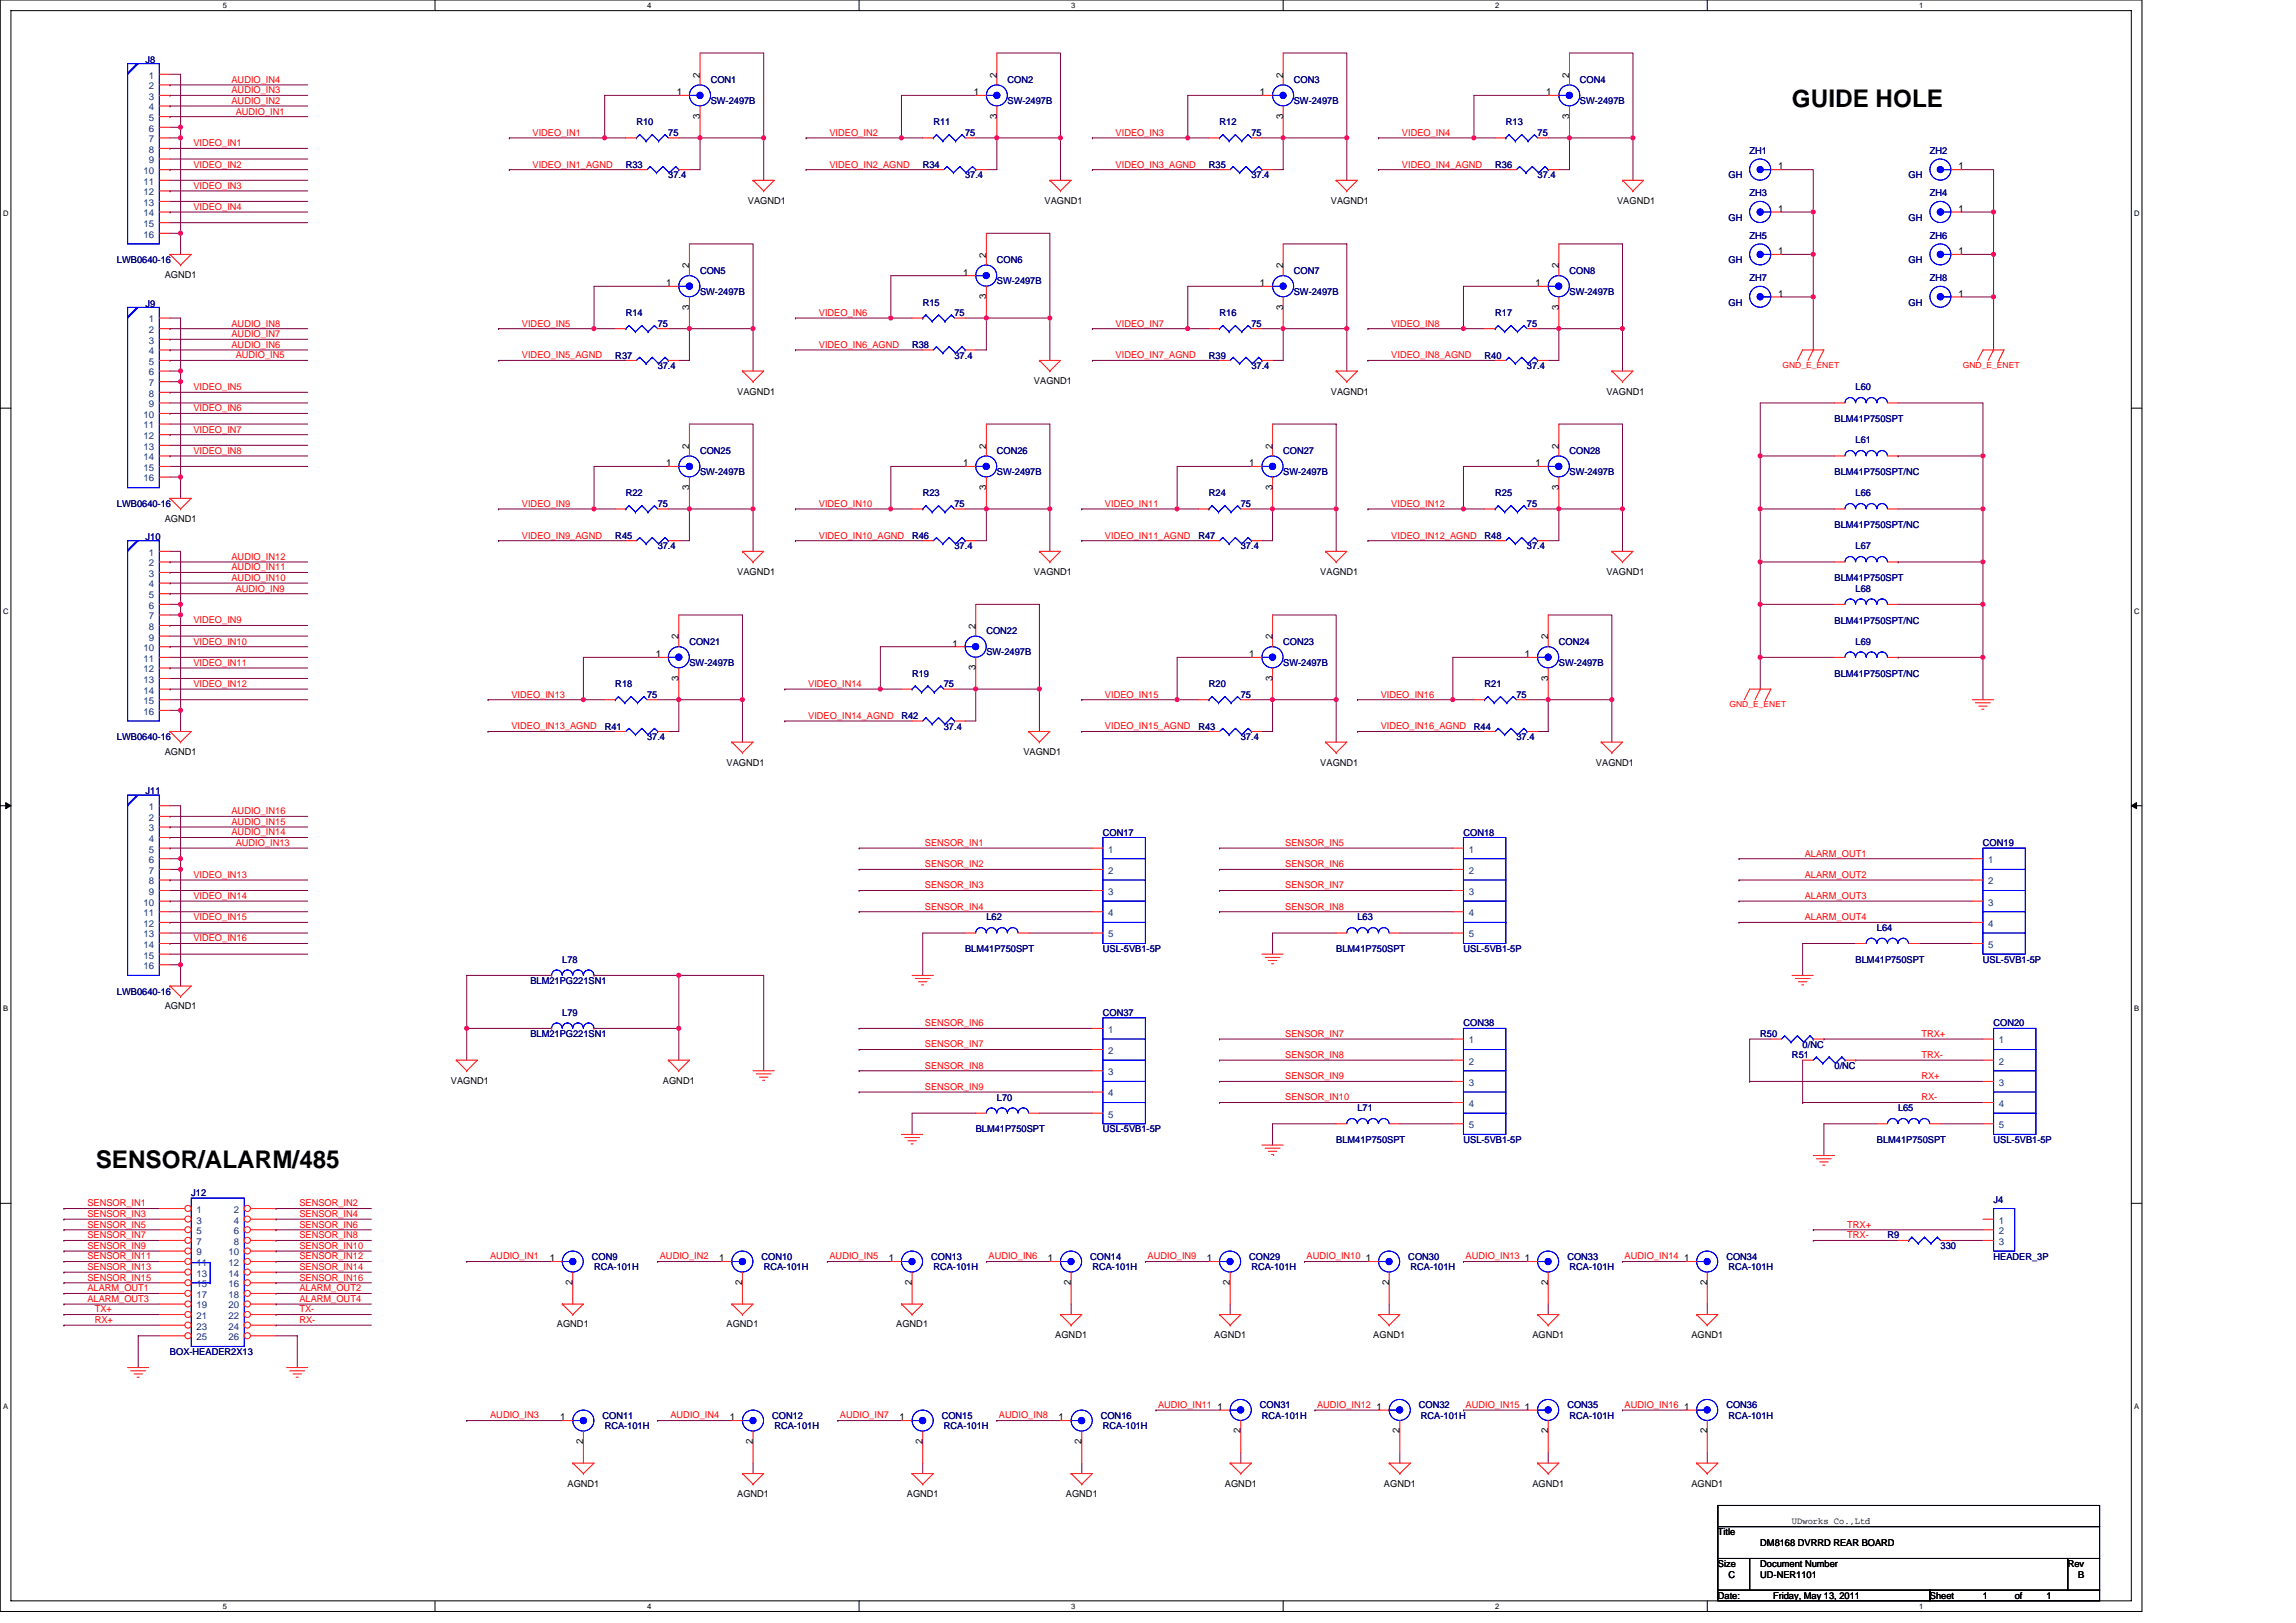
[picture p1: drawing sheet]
<svg xmlns="http://www.w3.org/2000/svg" width="297mm" height="210mm" viewBox="0 0 297 210" stroke-linecap="round" stroke-linejoin="round" font-family="sans-serif">
<defs><g id="words">
<g font-size="3.2">
<text x="231.8" y="13.9">GUIDE HOLE</text>
<text x="12.4" y="151.1">SENSOR/ALARM/485</text>
</g>
<g font-size="1.2" fill="#000080">
<text x="18.8" y="8.1">J8</text>
<text x="91.9" y="10.7">CON1</text>
<text x="130.3" y="10.7">CON2</text>
<text x="167.4" y="10.7">CON3</text>
<text x="204.4" y="10.7">CON4</text>
<text x="82.3" y="16.2">R10</text>
<text x="86.5" y="17.6">75</text>
<text x="91.9" y="13.5">SW-2497B</text>
<text x="120.8" y="16.2">R11</text>
<text x="124.9" y="17.6">75</text>
<text x="130.3" y="13.5">SW-2497B</text>
<text x="157.8" y="16.2">R12</text>
<text x="161.9" y="17.6">75</text>
<text x="167.4" y="13.5">SW-2497B</text>
<text x="194.8" y="16.2">R13</text>
<text x="198.9" y="17.6">75</text>
<text x="204.4" y="13.5">SW-2497B</text>
<text x="81" y="21.7">R33</text>
<text x="86.5" y="23.1">37.4</text>
<text x="119.4" y="21.7">R34</text>
<text x="124.9" y="23.1">37.4</text>
<text x="156.4" y="21.7">R35</text>
<text x="161.9" y="23.1">37.4</text>
<text x="193.4" y="21.7">R36</text>
<text x="198.9" y="23.1">37.4</text>
<text x="223.6" y="23.1">GH</text>
<text x="226.4" y="19.9">ZH1</text>
<text x="246.9" y="23.1">GH</text>
<text x="249.7" y="19.9">ZH2</text>
<text x="223.6" y="28.6">GH</text>
<text x="226.4" y="25.4">ZH3</text>
<text x="246.9" y="28.6">GH</text>
<text x="249.7" y="25.4">ZH4</text>
<text x="15.1" y="34">LWB0640-16</text>
<text x="90.6" y="35.4">CON5</text>
<text x="129" y="34">CON6</text>
<text x="167.4" y="35.4">CON7</text>
<text x="203" y="35.4">CON8</text>
<text x="223.6" y="34">GH</text>
<text x="226.4" y="30.9">ZH5</text>
<text x="246.9" y="34">GH</text>
<text x="249.7" y="30.9">ZH6</text>
<text x="18.8" y="39.7">J9</text>
<text x="81" y="40.9">R14</text>
<text x="90.6" y="38.2">SW-2497B</text>
<text x="119.4" y="39.5">R15</text>
<text x="123.5" y="40.9">75</text>
<text x="129" y="36.8">SW-2497B</text>
<text x="157.8" y="40.9">R16</text>
<text x="167.4" y="38.2">SW-2497B</text>
<text x="193.4" y="40.9">R17</text>
<text x="203" y="38.2">SW-2497B</text>
<text x="223.6" y="39.5">GH</text>
<text x="226.4" y="36.4">ZH7</text>
<text x="246.9" y="39.5">GH</text>
<text x="249.7" y="36.4">ZH8</text>
<text x="79.6" y="46.4">R37</text>
<text x="85.1" y="47.8">37.4</text>
<text x="85.1" y="42.3">75</text>
<text x="118" y="45">R38</text>
<text x="123.5" y="46.4">37.4</text>
<text x="156.4" y="46.4">R39</text>
<text x="161.9" y="47.8">37.4</text>
<text x="161.9" y="42.3">75</text>
<text x="192.1" y="46.4">R40</text>
<text x="197.5" y="42.3">75</text>
<text x="197.5" y="47.8">37.4</text>
<text x="240.1" y="50.5">L60</text>
<text x="90.6" y="58.7">CON25</text>
<text x="129" y="58.7">CON26</text>
<text x="166" y="58.7">CON27</text>
<text x="203" y="58.7">CON28</text>
<text x="237.3" y="54.6">BLM41P750SPT</text>
<text x="240.1" y="57.4">L61</text>
<text x="15.1" y="65.6">LWB0640-16</text>
<text x="81" y="64.2">R22</text>
<text x="85.1" y="65.6">75</text>
<text x="90.6" y="61.5">SW-2497B</text>
<text x="119.4" y="64.2">R23</text>
<text x="123.5" y="65.6">75</text>
<text x="129" y="61.5">SW-2497B</text>
<text x="156.4" y="64.2">R24</text>
<text x="160.5" y="65.6">75</text>
<text x="166" y="61.5">SW-2497B</text>
<text x="193.4" y="64.2">R25</text>
<text x="197.5" y="65.6">75</text>
<text x="203" y="61.5">SW-2497B</text>
<text x="237.3" y="61.5">BLM41P750SPT/NC</text>
<text x="240.1" y="64.2">L66</text>
<text x="18.8" y="69.8">J10</text>
<text x="79.6" y="69.7">R45</text>
<text x="85.1" y="71.1">37.4</text>
<text x="118" y="69.7">R46</text>
<text x="123.5" y="71.1">37.4</text>
<text x="155" y="69.7">R47</text>
<text x="160.5" y="71.1">37.4</text>
<text x="192.1" y="69.7">R48</text>
<text x="197.5" y="71.1">37.4</text>
<text x="237.3" y="68.3">BLM41P750SPT/NC</text>
<text x="240.1" y="71.1">L67</text>
<text x="237.3" y="75.2">BLM41P750SPT</text>
<text x="240.1" y="76.6">L68</text>
<text x="89.2" y="83.4">CON21</text>
<text x="127.6" y="82">CON22</text>
<text x="166" y="83.4">CON23</text>
<text x="201.7" y="83.4">CON24</text>
<text x="237.3" y="80.7">BLM41P750SPT/NC</text>
<text x="240.1" y="83.4">L69</text>
<text x="79.6" y="88.9">R18</text>
<text x="89.2" y="86.2">SW-2497B</text>
<text x="118" y="87.5">R19</text>
<text x="122.1" y="88.9">75</text>
<text x="127.6" y="84.8">SW-2497B</text>
<text x="156.4" y="88.9">R20</text>
<text x="166" y="86.2">SW-2497B</text>
<text x="192.1" y="88.9">R21</text>
<text x="201.7" y="86.2">SW-2497B</text>
<text x="237.3" y="87.5">BLM41P750SPT/NC</text>
<text x="15.1" y="95.8">LWB0640-16</text>
<text x="78.2" y="94.4">R41</text>
<text x="83.7" y="90.3">75</text>
<text x="83.7" y="95.8">37.4</text>
<text x="116.6" y="93">R42</text>
<text x="122.1" y="94.4">37.4</text>
<text x="155" y="94.4">R43</text>
<text x="160.5" y="95.8">37.4</text>
<text x="160.5" y="90.3">75</text>
<text x="190.7" y="94.4">R44</text>
<text x="196.2" y="95.8">37.4</text>
<text x="196.2" y="90.3">75</text>
<text x="18.8" y="102.8">J11</text>
<text x="142.7" y="108.1">CON17</text>
<text x="189.3" y="108.1">CON18</text>
<text x="256.5" y="109.5">CON19</text>
<text x="127.6" y="119.1">L62</text>
<text x="175.6" y="119.1">L63</text>
<text x="72.7" y="124.6">L78</text>
<text x="124.9" y="123.2">BLM41P750SPT</text>
<text x="142.7" y="123.2">USL-5VB1-5P</text>
<text x="172.9" y="123.2">BLM41P750SPT</text>
<text x="189.3" y="123.2">USL-5VB1-5P</text>
<text x="240.1" y="124.6">BLM41P750SPT</text>
<text x="242.8" y="120.5">L64</text>
<text x="256.5" y="124.6">USL-5VB1-5P</text>
<text x="15.1" y="128.7">LWB0640-16</text>
<text x="68.6" y="127.3">BLM21PG221SN1</text>
<text x="72.7" y="131.4">L79</text>
<text x="142.7" y="131.4">CON37</text>
<text x="68.6" y="134.2">BLM21PG221SN1</text>
<text x="189.3" y="132.8">CON38</text>
<text x="227.7" y="134.2">R50</text>
<text x="231.8" y="136.9">R51</text>
<text x="233.2" y="135.6">0/NC</text>
<text x="257.9" y="132.8">CON20</text>
<text x="129" y="142.4">L70</text>
<text x="175.6" y="143.8">L71</text>
<text x="237.3" y="138.3">0/NC</text>
<text x="245.6" y="143.8">L65</text>
<text x="126.2" y="146.5">BLM41P750SPT</text>
<text x="142.7" y="146.5">USL-5VB1-5P</text>
<text x="172.9" y="147.9">BLM41P750SPT</text>
<text x="189.3" y="147.9">USL-5VB1-5P</text>
<text x="242.8" y="147.9">BLM41P750SPT</text>
<text x="257.9" y="147.9">USL-5VB1-5P</text>
<text x="24.7" y="154.7">J12</text>
<text x="257.9" y="155.7">J4</text>
<text x="244.2" y="160.2">R9</text>
<text x="251.1" y="161.6">330</text>
<text x="76.6" y="163">CON9</text>
<text x="76.9" y="164.3">RCA-101H</text>
<text x="98.5" y="163">CON10</text>
<text x="98.8" y="164.3">RCA-101H</text>
<text x="120.5" y="163">CON13</text>
<text x="120.8" y="164.3">RCA-101H</text>
<text x="141.1" y="163">CON14</text>
<text x="141.3" y="164.3">RCA-101H</text>
<text x="161.6" y="163">CON29</text>
<text x="161.9" y="164.3">RCA-101H</text>
<text x="182.2" y="163">CON30</text>
<text x="182.5" y="164.3">RCA-101H</text>
<text x="202.8" y="163">CON33</text>
<text x="203" y="164.3">RCA-101H</text>
<text x="223.3" y="163">CON34</text>
<text x="223.6" y="164.3">RCA-101H</text>
<text x="257.9" y="163">HEADER_3P</text>
<text x="22" y="175.3">BOX-HEADER2X13</text>
<text x="78" y="183.6">CON11</text>
<text x="78.2" y="184.9">RCA-101H</text>
<text x="99.9" y="183.6">CON12</text>
<text x="100.2" y="184.9">RCA-101H</text>
<text x="121.8" y="183.6">CON15</text>
<text x="122.1" y="184.9">RCA-101H</text>
<text x="142.4" y="183.6">CON16</text>
<text x="142.7" y="184.9">RCA-101H</text>
<text x="163" y="182.2">CON31</text>
<text x="163.3" y="183.6">RCA-101H</text>
<text x="183.6" y="182.2">CON32</text>
<text x="183.8" y="183.6">RCA-101H</text>
<text x="202.8" y="182.2">CON35</text>
<text x="203" y="183.6">RCA-101H</text>
<text x="223.3" y="182.2">CON36</text>
<text x="223.6" y="183.6">RCA-101H</text>
</g>
<g font-size="1.2" fill="#004080">
<text x="19.3" y="10.2">1</text>
<text x="19.3" y="11.6">2</text>
<text x="19.3" y="12.9">3</text>
<text x="19.3" y="14.3">4</text>
<text x="19.3" y="15.7">5</text>
<text x="19.3" y="17">6</text>
<text x="18.6" y="22.5">10</text>
<text x="18.6" y="23.9">11</text>
<text x="19.3" y="18.4">7</text>
<text x="19.3" y="19.8">8</text>
<text x="19.3" y="21.1">9</text>
<text x="18.6" y="25.3">12</text>
<text x="18.6" y="26.6">13</text>
<text x="18.6" y="29.4">15</text>
<text x="18.6" y="28">14</text>
<text x="18.6" y="30.8">16</text>
<text x="19.3" y="41.7">1</text>
<text x="19.3" y="43.1">2</text>
<text x="19.3" y="44.5">3</text>
<text x="19.3" y="45.8">4</text>
<text x="19.3" y="47.2">5</text>
<text x="19.3" y="48.6">6</text>
<text x="19.3" y="50">7</text>
<text x="19.3" y="51.3">8</text>
<text x="19.3" y="52.7">9</text>
<text x="18.6" y="54.1">10</text>
<text x="18.6" y="55.4">11</text>
<text x="18.6" y="56.8">12</text>
<text x="18.6" y="58.2">13</text>
<text x="18.6" y="59.6">14</text>
<text x="18.6" y="60.9">15</text>
<text x="18.6" y="62.3">16</text>
<text x="19.3" y="71.9">1</text>
<text x="19.3" y="73.3">2</text>
<text x="19.3" y="74.6">3</text>
<text x="19.3" y="76">4</text>
<text x="19.3" y="77.4">5</text>
<text x="19.3" y="78.8">6</text>
<text x="19.3" y="80.1">7</text>
<text x="19.3" y="81.5">8</text>
<text x="19.3" y="82.9">9</text>
<text x="18.6" y="84.2">10</text>
<text x="18.6" y="85.6">11</text>
<text x="18.6" y="87">12</text>
<text x="18.6" y="88.3">13</text>
<text x="18.6" y="89.7">14</text>
<text x="18.6" y="91.1">15</text>
<text x="18.6" y="92.5">16</text>
<text x="19.3" y="104.8">1</text>
<text x="19.3" y="106.2">2</text>
<text x="19.3" y="107.6">3</text>
<text x="19.3" y="108.9">4</text>
<text x="19.3" y="110.3">5</text>
<text x="19.3" y="111.7">6</text>
<text x="19.3" y="113.1">7</text>
<text x="143.4" y="113.1">2</text>
<text x="143.4" y="110.3">1</text>
<text x="190" y="113.1">2</text>
<text x="190" y="110.3">1</text>
<text x="257.2" y="111.7">1</text>
<text x="18.6" y="117.2">10</text>
<text x="18.6" y="118.5">11</text>
<text x="18.6" y="119.9">12</text>
<text x="19.3" y="114.4">8</text>
<text x="19.3" y="115.8">9</text>
<text x="143.4" y="118.5">4</text>
<text x="143.4" y="115.8">3</text>
<text x="190" y="118.5">4</text>
<text x="190" y="115.8">3</text>
<text x="257.2" y="119.9">4</text>
<text x="257.2" y="114.4">2</text>
<text x="257.2" y="117.2">3</text>
<text x="18.6" y="121.3">13</text>
<text x="18.6" y="124">15</text>
<text x="18.6" y="122.6">14</text>
<text x="18.6" y="125.4">16</text>
<text x="143.4" y="121.3">5</text>
<text x="190" y="121.3">5</text>
<text x="257.2" y="122.6">5</text>
<text x="143.4" y="136.4">2</text>
<text x="143.4" y="133.6">1</text>
<text x="190" y="137.7">2</text>
<text x="190" y="135">1</text>
<text x="258.6" y="137.7">2</text>
<text x="258.6" y="135">1</text>
<text x="143.4" y="141.9">4</text>
<text x="143.4" y="139.1">3</text>
<text x="190" y="143.2">4</text>
<text x="190" y="140.5">3</text>
<text x="258.6" y="143.2">4</text>
<text x="258.6" y="140.5">3</text>
<text x="143.4" y="144.6">5</text>
<text x="190" y="146">5</text>
<text x="258.6" y="146">5</text>
<text x="25.4" y="156.9">1</text>
<text x="25.4" y="158.3">3</text>
<text x="25.4" y="159.7">5</text>
<text x="25.4" y="161.1">7</text>
<text x="30.2" y="156.9">2</text>
<text x="30.2" y="158.3">4</text>
<text x="30.2" y="159.7">6</text>
<text x="30.2" y="161.1">8</text>
<text x="258.6" y="158.3">1</text>
<text x="258.6" y="159.7">2</text>
<text x="258.6" y="161.1">3</text>
<text x="25.4" y="162.4">9</text>
<text x="25.4" y="163.8">11</text>
<text x="25.4" y="165.2">13</text>
<text x="25.4" y="166.5">15</text>
<text x="25.4" y="167.9">17</text>
<text x="29.6" y="162.4">10</text>
<text x="29.6" y="163.8">12</text>
<text x="29.6" y="165.2">14</text>
<text x="29.6" y="166.5">16</text>
<text x="29.6" y="167.9">18</text>
<text x="25.4" y="169.3">19</text>
<text x="25.4" y="170.6">21</text>
<text x="25.4" y="172">23</text>
<text x="25.4" y="173.4">25</text>
<text x="29.6" y="169.3">20</text>
<text x="29.6" y="170.6">22</text>
<text x="29.6" y="172">24</text>
<text x="29.6" y="173.4">26</text>
</g>
<g font-size="1.2" fill="#f00">
<text x="29.9" y="10.7">AUDIO_IN4</text>
<text x="29.9" y="13.4">AUDIO_IN2</text>
<text x="29.9" y="12.1">AUDIO_IN3</text>
<text x="30.5" y="14.8">AUDIO_IN1</text>
<text x="68.9" y="17.6">VIDEO_IN1</text>
<text x="107.3" y="17.6">VIDEO_IN2</text>
<text x="144.3" y="17.6">VIDEO_IN3</text>
<text x="181.4" y="17.6">VIDEO_IN4</text>
<text x="25" y="21.7">VIDEO_IN2</text>
<text x="25" y="18.9">VIDEO_IN1</text>
<text x="68.9" y="21.7">VIDEO_IN1_AGND</text>
<text x="107.3" y="21.7">VIDEO_IN2_AGND</text>
<text x="144.3" y="21.7">VIDEO_IN3_AGND</text>
<text x="181.4" y="21.7">VIDEO_IN4_AGND</text>
<text x="25" y="27.2">VIDEO_IN4</text>
<text x="25" y="24.4">VIDEO_IN3</text>
<text x="105.9" y="40.9">VIDEO_IN6</text>
<text x="29.9" y="45">AUDIO_IN6</text>
<text x="29.9" y="42.2">AUDIO_IN8</text>
<text x="29.9" y="43.6">AUDIO_IN7</text>
<text x="30.5" y="46.4">AUDIO_IN5</text>
<text x="67.5" y="46.4">VIDEO_IN5_AGND</text>
<text x="67.5" y="42.2">VIDEO_IN5</text>
<text x="105.9" y="45">VIDEO_IN6_AGND</text>
<text x="144.3" y="46.4">VIDEO_IN7_AGND</text>
<text x="144.3" y="42.2">VIDEO_IN7</text>
<text x="180" y="46.4">VIDEO_IN8_AGND</text>
<text x="180" y="42.2">VIDEO_IN8</text>
<text x="25" y="50.5">VIDEO_IN5</text>
<text x="25" y="53.2">VIDEO_IN6</text>
<text x="25" y="56">VIDEO_IN7</text>
<text x="25" y="58.7">VIDEO_IN8</text>
<text x="67.5" y="65.6">VIDEO_IN9</text>
<text x="105.9" y="65.6">VIDEO_IN10</text>
<text x="143" y="65.6">VIDEO_IN11</text>
<text x="180" y="65.6">VIDEO_IN12</text>
<text x="67.5" y="69.7">VIDEO_IN9_AGND</text>
<text x="105.9" y="69.7">VIDEO_IN10_AGND</text>
<text x="143" y="69.7">VIDEO_IN11_AGND</text>
<text x="180" y="69.7">VIDEO_IN12_AGND</text>
<text x="29.9" y="75.2">AUDIO_IN10</text>
<text x="29.9" y="72.4">AUDIO_IN12</text>
<text x="29.9" y="73.8">AUDIO_IN11</text>
<text x="30.5" y="76.5">AUDIO_IN9</text>
<text x="25" y="80.6">VIDEO_IN9</text>
<text x="25" y="83.4">VIDEO_IN10</text>
<text x="25" y="86.1">VIDEO_IN11</text>
<text x="25" y="88.9">VIDEO_IN12</text>
<text x="104.6" y="88.9">VIDEO_IN14</text>
<text x="66.2" y="94.4">VIDEO_IN13_AGND</text>
<text x="66.2" y="90.3">VIDEO_IN13</text>
<text x="104.6" y="93">VIDEO_IN14_AGND</text>
<text x="143" y="90.3">VIDEO_IN15</text>
<text x="143" y="94.4">VIDEO_IN15_AGND</text>
<text x="178.6" y="90.3">VIDEO_IN16</text>
<text x="178.6" y="94.4">VIDEO_IN16_AGND</text>
<text x="29.9" y="106.7">AUDIO_IN15</text>
<text x="29.9" y="105.3">AUDIO_IN16</text>
<text x="25" y="113.6">VIDEO_IN13</text>
<text x="29.9" y="108.1">AUDIO_IN14</text>
<text x="30.5" y="109.5">AUDIO_IN13</text>
<text x="119.7" y="109.5">SENSOR_IN1</text>
<text x="119.7" y="112.2">SENSOR_IN2</text>
<text x="166.3" y="109.5">SENSOR_IN5</text>
<text x="166.3" y="112.2">SENSOR_IN6</text>
<text x="233.5" y="110.8">ALARM_OUT1</text>
<text x="233.5" y="113.6">ALARM_OUT2</text>
<text x="25" y="116.3">VIDEO_IN14</text>
<text x="25" y="119.1">VIDEO_IN15</text>
<text x="119.7" y="117.7">SENSOR_IN4</text>
<text x="119.7" y="114.9">SENSOR_IN3</text>
<text x="166.3" y="117.7">SENSOR_IN8</text>
<text x="166.3" y="114.9">SENSOR_IN7</text>
<text x="233.5" y="119.1">ALARM_OUT4</text>
<text x="233.5" y="116.3">ALARM_OUT3</text>
<text x="25" y="121.8">VIDEO_IN16</text>
<text x="119.7" y="132.8">SENSOR_IN6</text>
<text x="119.7" y="135.5">SENSOR_IN7</text>
<text x="166.3" y="136.9">SENSOR_IN8</text>
<text x="166.3" y="134.2">SENSOR_IN7</text>
<text x="248.6" y="136.9">TRX-</text>
<text x="248.6" y="134.2">TRX+</text>
<text x="119.7" y="141">SENSOR_IN9</text>
<text x="119.7" y="138.3">SENSOR_IN8</text>
<text x="166.3" y="139.6">SENSOR_IN9</text>
<text x="166.3" y="142.4">SENSOR_IN10</text>
<text x="248.6" y="142.4">RX-</text>
<text x="248.6" y="139.6">RX+</text>
<text x="11.3" y="157.5">SENSOR_IN3</text>
<text x="11.3" y="160.2">SENSOR_IN7</text>
<text x="11.3" y="158.8">SENSOR_IN5</text>
<text x="11.3" y="156.1">SENSOR_IN1</text>
<text x="11.3" y="161.6">SENSOR_IN9</text>
<text x="38.7" y="157.5">SENSOR_IN4</text>
<text x="38.7" y="158.8">SENSOR_IN6</text>
<text x="38.7" y="156.1">SENSOR_IN2</text>
<text x="38.7" y="160.2">SENSOR_IN8</text>
<text x="38.7" y="161.6">SENSOR_IN10</text>
<text x="239" y="158.8">TRX+</text>
<text x="239" y="160.2">TRX-</text>
<text x="11.3" y="165.7">SENSOR_IN15</text>
<text x="11.3" y="167.1">ALARM_OUT1</text>
<text x="11.3" y="162.9">SENSOR_IN11</text>
<text x="11.3" y="164.3">SENSOR_IN13</text>
<text x="38.7" y="164.3">SENSOR_IN14</text>
<text x="38.7" y="167.1">ALARM_OUT2</text>
<text x="38.7" y="165.7">SENSOR_IN16</text>
<text x="38.7" y="162.9">SENSOR_IN12</text>
<text x="63.4" y="162.9">AUDIO_IN1</text>
<text x="85.4" y="162.9">AUDIO_IN2</text>
<text x="107.3" y="162.9">AUDIO_IN5</text>
<text x="127.9" y="162.9">AUDIO_IN6</text>
<text x="148.5" y="162.9">AUDIO_IN9</text>
<text x="169" y="162.9">AUDIO_IN10</text>
<text x="189.6" y="162.9">AUDIO_IN13</text>
<text x="210.2" y="162.9">AUDIO_IN14</text>
<text x="11.3" y="168.4">ALARM_OUT3</text>
<text x="12.3" y="169.8">TX+</text>
<text x="12.3" y="171.2">RX+</text>
<text x="38.7" y="168.4">ALARM_OUT4</text>
<text x="38.7" y="169.8">TX-</text>
<text x="38.7" y="171.2">RX-</text>
<text x="63.4" y="183.5">AUDIO_IN3</text>
<text x="86.7" y="183.5">AUDIO_IN4</text>
<text x="108.7" y="183.5">AUDIO_IN7</text>
<text x="129.2" y="183.5">AUDIO_IN8</text>
<text x="149.8" y="182.2">AUDIO_IN11</text>
<text x="170.4" y="182.2">AUDIO_IN12</text>
<text x="189.6" y="182.2">AUDIO_IN15</text>
<text x="210.2" y="182.2">AUDIO_IN16</text>
</g>
<g font-size="1.2">
<text x="90.5" y="10" transform="rotate(-90 90.5 10)">2</text>
<text x="128.9" y="10" transform="rotate(-90 128.9 10)">2</text>
<text x="166" y="10" transform="rotate(-90 166 10)">2</text>
<text x="203" y="10" transform="rotate(-90 203 10)">2</text>
<text x="87.6" y="12.3">1</text>
<text x="90.5" y="15.4" transform="rotate(-90 90.5 15.4)">3</text>
<text x="126" y="12.3">1</text>
<text x="128.9" y="15.4" transform="rotate(-90 128.9 15.4)">3</text>
<text x="163" y="12.3">1</text>
<text x="166" y="15.4" transform="rotate(-90 166 15.4)">3</text>
<text x="200" y="12.3">1</text>
<text x="203" y="15.4" transform="rotate(-90 203 15.4)">3</text>
<text x="230.1" y="21.9">1</text>
<text x="253.4" y="21.9">1</text>
<text x="96.7" y="26.4">VAGND1</text>
<text x="135.1" y="26.4">VAGND1</text>
<text x="172.2" y="26.4">VAGND1</text>
<text x="209.2" y="26.4">VAGND1</text>
<text x="230.1" y="27.4">1</text>
<text x="253.4" y="27.4">1</text>
<text x="21.3" y="36">AGND1</text>
<text x="89.2" y="34.7" transform="rotate(-90 89.2 34.7)">2</text>
<text x="124.6" y="35.6">1</text>
<text x="127.6" y="33.3" transform="rotate(-90 127.6 33.3)">2</text>
<text x="166" y="34.7" transform="rotate(-90 166 34.7)">2</text>
<text x="201.7" y="34.7" transform="rotate(-90 201.7 34.7)">2</text>
<text x="230.1" y="32.9">1</text>
<text x="253.4" y="32.9">1</text>
<text x="86.2" y="37">1</text>
<text x="89.2" y="40.1" transform="rotate(-90 89.2 40.1)">3</text>
<text x="127.6" y="38.7" transform="rotate(-90 127.6 38.7)">3</text>
<text x="163" y="37">1</text>
<text x="166" y="40.1" transform="rotate(-90 166 40.1)">3</text>
<text x="198.7" y="37">1</text>
<text x="201.7" y="40.1" transform="rotate(-90 201.7 40.1)">3</text>
<text x="230.1" y="38.4">1</text>
<text x="253.4" y="38.4">1</text>
<text x="95.4" y="51.1">VAGND1</text>
<text x="133.8" y="49.7">VAGND1</text>
<text x="172.2" y="51.1">VAGND1</text>
<text x="207.8" y="51.1">VAGND1</text>
<text x="89.2" y="58" transform="rotate(-90 89.2 58)">2</text>
<text x="127.6" y="58" transform="rotate(-90 127.6 58)">2</text>
<text x="164.6" y="58" transform="rotate(-90 164.6 58)">2</text>
<text x="201.7" y="58" transform="rotate(-90 201.7 58)">2</text>
<text x="86.2" y="60.3">1</text>
<text x="89.2" y="63.4" transform="rotate(-90 89.2 63.4)">3</text>
<text x="124.6" y="60.3">1</text>
<text x="127.6" y="63.4" transform="rotate(-90 127.6 63.4)">3</text>
<text x="161.6" y="60.3">1</text>
<text x="164.6" y="63.4" transform="rotate(-90 164.6 63.4)">3</text>
<text x="198.7" y="60.3">1</text>
<text x="201.7" y="63.4" transform="rotate(-90 201.7 63.4)">3</text>
<text x="21.3" y="67.5">AGND1</text>
<text x="95.4" y="74.4">VAGND1</text>
<text x="133.8" y="74.4">VAGND1</text>
<text x="170.8" y="74.4">VAGND1</text>
<text x="207.8" y="74.4">VAGND1</text>
<text x="87.8" y="82.7" transform="rotate(-90 87.8 82.7)">2</text>
<text x="123.2" y="83.7">1</text>
<text x="126.2" y="81.3" transform="rotate(-90 126.2 81.3)">2</text>
<text x="164.6" y="82.7" transform="rotate(-90 164.6 82.7)">2</text>
<text x="200.3" y="82.7" transform="rotate(-90 200.3 82.7)">2</text>
<text x="84.8" y="85">1</text>
<text x="87.8" y="88.1" transform="rotate(-90 87.8 88.1)">3</text>
<text x="126.2" y="86.7" transform="rotate(-90 126.2 86.7)">3</text>
<text x="161.6" y="85">1</text>
<text x="164.6" y="88.1" transform="rotate(-90 164.6 88.1)">3</text>
<text x="197.3" y="85">1</text>
<text x="200.3" y="88.1" transform="rotate(-90 200.3 88.1)">3</text>
<text x="21.3" y="97.7">AGND1</text>
<text x="94" y="99.1">VAGND1</text>
<text x="132.4" y="97.7">VAGND1</text>
<text x="170.8" y="99.1">VAGND1</text>
<text x="206.5" y="99.1">VAGND1</text>
<text x="21.3" y="130.6">AGND1</text>
<text x="58.3" y="140.2">VAGND1</text>
<text x="85.8" y="140.2">AGND1</text>
<text x="71.1" y="163.2">1</text>
<text x="74.1" y="166.2" transform="rotate(-90 74.1 166.2)">2</text>
<text x="93" y="163.2">1</text>
<text x="96" y="166.2" transform="rotate(-90 96 166.2)">2</text>
<text x="115" y="163.2">1</text>
<text x="118" y="166.2" transform="rotate(-90 118 166.2)">2</text>
<text x="135.6" y="163.2">1</text>
<text x="138.6" y="166.2" transform="rotate(-90 138.6 166.2)">2</text>
<text x="156.1" y="163.2">1</text>
<text x="159.1" y="166.2" transform="rotate(-90 159.1 166.2)">2</text>
<text x="176.7" y="163.2">1</text>
<text x="179.7" y="166.2" transform="rotate(-90 179.7 166.2)">2</text>
<text x="197.3" y="163.2">1</text>
<text x="200.3" y="166.2" transform="rotate(-90 200.3 166.2)">2</text>
<text x="217.9" y="163.2">1</text>
<text x="220.8" y="166.2" transform="rotate(-90 220.8 166.2)">2</text>
<text x="72" y="171.7">AGND1</text>
<text x="94" y="171.7">AGND1</text>
<text x="115.9" y="171.7">AGND1</text>
<text x="136.5" y="173.1">AGND1</text>
<text x="157.1" y="173.1">AGND1</text>
<text x="177.7" y="173.1">AGND1</text>
<text x="198.2" y="173.1">AGND1</text>
<text x="218.8" y="173.1">AGND1</text>
<text x="72.5" y="183.8">1</text>
<text x="94.4" y="183.8">1</text>
<text x="116.4" y="183.8">1</text>
<text x="136.9" y="183.8">1</text>
<text x="157.5" y="182.4">1</text>
<text x="160.5" y="185.4" transform="rotate(-90 160.5 185.4)">2</text>
<text x="178.1" y="182.4">1</text>
<text x="181.1" y="185.4" transform="rotate(-90 181.1 185.4)">2</text>
<text x="197.3" y="182.4">1</text>
<text x="200.3" y="185.4" transform="rotate(-90 200.3 185.4)">2</text>
<text x="217.9" y="182.4">1</text>
<text x="220.8" y="185.4" transform="rotate(-90 220.8 185.4)">2</text>
<text x="75.5" y="186.8" transform="rotate(-90 75.5 186.8)">2</text>
<text x="97.4" y="186.8" transform="rotate(-90 97.4 186.8)">2</text>
<text x="119.4" y="186.8" transform="rotate(-90 119.4 186.8)">2</text>
<text x="139.9" y="186.8" transform="rotate(-90 139.9 186.8)">2</text>
<text x="73.4" y="192.3">AGND1</text>
<text x="95.4" y="193.7">AGND1</text>
<text x="117.3" y="193.7">AGND1</text>
<text x="137.9" y="193.7">AGND1</text>
<text x="158.5" y="192.3">AGND1</text>
<text x="179" y="192.3">AGND1</text>
<text x="198.2" y="192.3">AGND1</text>
<text x="218.8" y="192.3">AGND1</text>
<text x="231.8" y="197.1">UDworks Co.,Ltd</text>
<text x="222.2" y="198.6">Title</text>
<text x="222.2" y="202.8">Size</text>
<text x="227.7" y="202.8">Document Number</text>
<text x="227.7" y="200">DM8168 DVRRD REAR BOARD</text>
<text x="267.5" y="202.8">Rev</text>
<text x="222.2" y="206.9">Date:</text>
<text x="223.6" y="204.1">C</text>
<text x="227.7" y="204.1">UD-NER1101</text>
<text x="229.4" y="206.9">Friday, May 13, 2011</text>
<text x="249.7" y="206.9">Sheet</text>
<text x="256.5" y="206.9">1</text>
<text x="260.6" y="206.9">of</text>
<text x="264.8" y="206.9">1</text>
<text x="268.9" y="204.1">B</text>
</g>
<g font-size="1.1" fill="#f00">
<text x="230.6" y="47.6">GND_E_ENET</text>
<text x="253.9" y="47.6">GND_E_ENET</text>
<text x="223.7" y="91.5">GND_E_ENET</text>
</g>
<g font-size="1">
<text x="28.8" y="1">5</text>
<text x="83.7" y="1">4</text>
<text x="138.6" y="1">3</text>
<text x="193.4" y="1">2</text>
<text x="248.3" y="1">1</text>
<text x=".4" y="28">D</text>
<text x="276.1" y="28">D</text>
<text x=".4" y="79.4">C</text>
<text x="276.1" y="79.4">C</text>
<text x=".4" y="130.9">B</text>
<text x="276.1" y="130.9">B</text>
<text x=".4" y="182.3">A</text>
<text x="276.1" y="182.3">A</text>
<text x="28.8" y="208.2">5</text>
<text x="83.7" y="208.2">4</text>
<text x="138.6" y="208.2">3</text>
<text x="193.4" y="208.2">2</text>
<text x="248.3" y="208.2">1</text>
</g>
</g></defs>
<path d="M0 0h277.1v208.5h-277.1zM1.4 1.4h274.3v205.7h-274.3z" fill="none" stroke="#000" stroke-width=".13"/>
<g fill="#fff">
<path d="M28.8 .1h.6v1.1h-.6z"/>
<path d="M28.8 207.3h.6v1.1h-.6z"/>
</g>
<path d="M56.3 0v1.4M56.3 207.1v1.4" fill="none" stroke="#000" stroke-width=".13"/>
<g fill="#fff">
<path d="M83.7 .1h.6v1.1h-.6z"/>
<path d="M83.7 207.3h.6v1.1h-.6z"/>
</g>
<path d="M111.1 0v1.4M111.1 207.1v1.4" fill="none" stroke="#000" stroke-width=".13"/>
<g fill="#fff">
<path d="M138.6 .1h.5v1.1h-.5z"/>
<path d="M138.6 207.3h.5v1.1h-.5z"/>
</g>
<path d="M166 0v1.4M166 207.1v1.4" fill="none" stroke="#000" stroke-width=".13"/>
<g fill="#fff">
<path d="M193.4 .1h.6v1.1h-.6z"/>
<path d="M193.4 207.3h.6v1.1h-.6z"/>
</g>
<path d="M220.9 0v1.4M220.9 207.1v1.4" fill="none" stroke="#000" stroke-width=".13"/>
<g fill="#fff">
<path d="M248.3 .1h.6v1.1h-.6z"/>
<path d="M248.3 207.3h.6v1.1h-.6z"/>
<path d="M.4 27.1h.7v1.1h-.7z"/>
<path d="M276.1 27.1h.7v1.1h-.7z"/>
<path d="M.4 78.5h.7v1.1h-.7z"/>
<path d="M276.1 78.5h.7v1.1h-.7z"/>
</g>
<path d="M0 52.8h1.4M275.7 52.8h1.4" fill="none" stroke="#000" stroke-width=".13"/>
<g fill="#fff">
<path d="M.4 130h.7v1.1h-.7z"/>
<path d="M276.1 130h.7v1.1h-.7z"/>
</g>
<path d="M0 104.2h1.4M275.7 104.2h1.4" fill="none" stroke="#000" stroke-width=".13"/>
<path d="M.7 103.8l.7 .4-.7 .4zM275.7 104.2l.7-.4v.8z" fill="#000" stroke="#000" stroke-width=".13"/>
<g fill="#fff">
<path d="M.4 181.4h.7v1.1h-.7z"/>
<path d="M276.1 181.4h.7v1.1h-.7z"/>
</g>
<path d="M0 155.7h1.4M275.7 155.7h1.4M222.2 194.8h49.4v2.7h-49.4zM222.2 197.5h49.4v4.1h-49.4zM222.2 201.6h4.2v4.1h-4.2zM222.2 205.7h27.5v1.4h-27.5zM226.4 201.6h41.1v4.1h-41.1zM249.7 205.7h21.9v1.4h-21.9zM267.5 201.6h4.1v4.1h-4.1z" fill="none" stroke="#000" stroke-width=".13"/>
<g fill="none" stroke="#800040" stroke-width=".13">
<path d="M22 9.6h1.4v6.9M22 16.5h1.4M22 13.7h.1M22 17.8h1.4M22 19.2h.1M22 12.3h.1M22 11h.1M22 15.1h.1M22 13.7h17.8M22 19.2h17.8M22 12.3h17.8M22 11h17.8"/>
<path d="M22 15.1h17.8M23.4 17.8h.1M23.4 16.5h.1M23.4 16.5v16.4M65.9 17.8h.1M65.9 17.8h15.1M78.2 17.8h.1M87.8 12.3h-9.6v5.5M87.8 17.8h2.8M90.6 6.9h8.2v10.9M90.6 17.8h.1M90.6 17.8v4.1h-1.4"/>
<path d="M90.6 17.8h8.2M98.8 17.8h.1M98.8 17.8v5.5M104.3 17.8h.1M104.3 17.8h15.1M116.6 17.8h.1M126.2 12.3h-9.6v5.5M126.2 17.8h2.8M129 6.9h8.2v10.9M129 17.8v4.1h-1.4M129 17.8h8.2M129 17.8h.1"/>
<path d="M137.2 17.8h.1M137.2 17.8v5.5M141.3 17.8h.1M141.3 17.8h15.1M153.7 17.8h.1M163.3 12.3h-9.6v5.5M163.3 17.8h2.7M166 6.9h8.2v10.9M166 17.8v4.1h-1.4M166 17.8h8.2M166 17.8h.1M174.2 17.8h.1"/>
<path d="M174.2 17.8v5.5M178.3 17.8h.1M178.3 17.8h15.1M190.7 17.8h.1M200.3 12.3h-9.6v5.5M200.3 17.8h2.7M203 6.9h8.3v10.9M203 17.8v4.1h-1.3M203 17.8h8.3M203 17.8h.1M211.3 17.8h.1M211.3 17.8v5.5"/>
<path d="M22 30.2h1.4M22 27.4h.1M22 20.6h17.8M22 24.7h.1M22 21.9h.1M22 28.8h17.8M22 23.3h17.8M22 26.1h17.8M22 21.9h17.8M22 27.4h17.8M22 24.7h17.8M23.4 30.2h.1"/>
<path d="M65.9 21.9h.1M65.9 21.9h16.4M86.5 37h-9.6v5.5M89.2 31.6h8.2v10.9M104.3 21.9h.1M104.3 21.9h16.5M124.9 35.7h-9.7v5.4M127.6 30.2h8.2v10.9M141.3 21.9h.1M141.3 21.9h16.5M163.3 37h-9.6v5.5M166 31.6h8.2v10.9"/>
<path d="M178.3 21.9h.1M178.3 21.9h16.5M198.9 37h-9.6v5.5M201.7 31.6h8.2v10.9M230.5 38.4h4.1M230.5 21.9h4.1v5.5M230.5 27.4h4.1M230.5 32.9h4.1M234.6 38.4h.1M234.6 27.4h.1M234.6 32.9h.1M234.6 27.4v17.9"/>
<path d="M253.8 27.4h4.1M253.8 21.9h4.1v5.5M253.8 32.9h4.1M253.8 38.4h4.1M257.9 27.4h.1M257.9 38.4h.1M257.9 32.9h.1M257.9 27.4v17.9M22 41.1h1.4v6.9M22 49.4h1.4M22 45.3h.1M22 48h1.4"/>
<path d="M22 50.8h.1M22 53.5h.1M22 56.2h.1M22 52.1h17.8M22 59h.1M22 46.6h.1M22 42.5h.1M22 43.9h.1M22 57.6h17.8M22 54.9h17.8M22 59h17.8M22 46.6h17.8"/>
<path d="M22 42.5h17.8M22 45.3h17.8M22 50.8h17.8M22 53.5h17.8M22 56.2h17.8M22 43.9h17.8M23.4 48h.1M23.4 49.4h.1M23.4 48v16.5M64.5 46.6h.1M64.5 42.5h.1M64.5 46.6h16.5"/>
<path d="M64.5 42.5h15.1M76.9 42.5h.1M86.5 42.5h2.7M89.2 42.5v4.1h-1.4M89.2 42.5h8.2M89.2 42.5h.1M89.2 54.9h8.2v10.9M97.4 42.5h.1M97.4 42.5v5.5M102.9 45.3h.1M102.9 41.1h.1M102.9 45.3h16.5"/>
<path d="M102.9 41.1h15.1M115.2 41.1h.1M124.9 41.1h2.7M127.6 41.1v4.2h-1.4M127.6 41.1h8.2M127.6 41.1h.1M127.6 54.9h8.2v10.9M135.8 41.1h.1M135.8 41.1v5.5M141.3 46.6h.1M141.3 42.5h.1M141.3 46.6h16.5"/>
<path d="M141.3 42.5h15.1M153.7 42.5h.1M163.3 42.5h2.7M164.6 54.9h8.3v10.9M166 42.5v4.1h-1.4M166 42.5h.1M166 42.5h8.2M174.2 42.5h.1M174.2 42.5v5.5M177 46.6h.1M177 42.5h.1M177 46.6h16.4"/>
<path d="M177 42.5h15.1M189.3 42.5h.1M198.9 42.5h2.8M201.7 42.5v4.1h-1.4M201.7 42.5h.1M201.7 42.5h8.2M201.7 54.9h8.2v10.9M209.9 42.5h.1M209.9 42.5v5.5M227.7 59h.1M227.7 59v6.8M227.7 59h9.6"/>
<path d="M237.3 52.1h-9.6v6.9M245.6 52.1h10.9v6.9M245.6 59h.1M245.6 59h10.9M256.5 59v6.8M22 61.7h1.4M22 60.3h17.8M22 71.3h1.4v6.9M22 79.6h1.4M22 75.4h.1M22 78.2h1.4M22 76.8h.1"/>
<path d="M22 72.7h.1M22 74.1h.1M22 72.7h17.8M22 75.4h17.8M22 76.8h17.8M22 74.1h17.8M23.4 61.7h.1M23.4 78.2h.1M23.4 79.6h.1M23.4 78.2v16.4M64.5 70h.1M64.5 65.8h.1"/>
<path d="M64.5 70h16.5M64.5 65.8h15.1M76.9 65.8h.1M86.5 60.3h-9.6v5.5M86.5 65.8h2.7M87.8 79.6h8.3v10.9M89.2 65.8v4.2h-1.4M89.2 65.8h8.2M89.2 65.8h.1M97.4 65.8h.1M97.4 65.8v5.5M102.9 70h.1"/>
<path d="M102.9 65.8h.1M102.9 70h16.5M102.9 65.8h15.1M115.2 65.8h.1M124.9 60.3h-9.7v5.5M124.9 65.8h2.7M126.2 78.2h8.3v11M127.6 65.8h.1M127.6 65.8h8.2M127.6 65.8v4.2h-1.4M135.8 65.8h.1M135.8 65.8v5.5"/>
<path d="M140 70h.1M140 65.8h.1M140 70h16.4M140 65.8h15M152.3 65.8h.1M161.9 60.3h-9.6v5.5M161.9 65.8h2.7M164.6 79.6h8.3v10.9M164.6 65.8h.1M164.6 65.8h8.3M164.6 65.8v4.2h-1.3M172.9 65.8h.1"/>
<path d="M172.9 65.8v5.5M177 70h.1M177 65.8h.1M177 70h16.4M177 65.8h15.1M189.3 65.8h.1M198.9 60.3h-9.6v5.5M198.9 65.8h2.8M200.3 79.6h8.2v10.9M201.7 65.8h.1M201.7 65.8h8.2M201.7 65.8v4.2h-1.4"/>
<path d="M209.9 65.8h.1M209.9 65.8v5.5M227.7 65.8h9.6M227.7 72.7h.1M227.7 65.8h.1M227.7 78.2h9.6M227.7 78.2h.1M227.7 72.7v5.5M227.7 72.7h9.6M227.7 65.8v6.9M227.7 78.2v6.8M245.6 65.8h10.9"/>
<path d="M245.6 72.7h.1M245.6 78.2h10.9M245.6 72.7h10.9M256.5 65.8h.1M256.5 78.2h.1M256.5 72.7v5.5M256.5 65.8v6.9M256.5 78.2v6.8M22 91.9h1.4M22 80.9h.1M22 83.7h.1M22 86.4h.1"/>
<path d="M22 82.3h17.8M22 89.2h.1M22 87.8h17.8M22 85h17.8M22 90.5h17.8M22 89.2h17.8M22 80.9h17.8M22 83.7h17.8M22 86.4h17.8M23.4 91.9h.1M63.1 94.6h.1M63.1 90.5h.1"/>
<path d="M63.1 90.5h15.1M63.1 94.6h16.5M75.5 90.5h.1M85.1 85h-9.6v5.5M85.1 90.5h2.7M87.8 90.5h.1M87.8 90.5h8.3M87.8 90.5v4.1h-1.3M96.1 90.5h.1M96.1 90.5v5.5M101.5 93.3h.1M101.5 89.2h.1"/>
<path d="M101.5 89.2h15.1M101.5 93.3h16.5M113.9 89.2h.1M123.5 83.7h-9.6v5.5M123.5 89.2h2.7M126.2 89.2v4.1h-1.3M126.2 89.2h.1M126.2 89.2h8.3M134.5 89.2h.1M134.5 89.2v5.4M140 90.5h.1M140 94.6h.1"/>
<path d="M140 90.5h15M140 94.6h16.4M152.3 90.5h.1M161.9 85h-9.6v5.5M161.9 90.5h2.7M164.6 90.5v4.1h-1.3M164.6 90.5h8.3M164.6 90.5h.1M172.9 90.5h.1M172.9 90.5v5.5M175.6 90.5h.1M175.6 94.6h.1"/>
<path d="M175.6 90.5h15.1M175.6 94.6h16.5M188 90.5h.1M197.5 90.5h2.8M197.5 85h-9.5v5.5M200.3 90.5v4.1h-1.4M200.3 90.5h8.2M200.3 90.5h.1M208.5 90.5h.1M208.5 90.5v5.5M227.7 85v4.2M227.7 85h.1"/>
<path d="M227.7 85h9.6M245.6 85h.1M245.6 85h10.9M256.5 85v5.5M22 104.2h1.4v6.9M22 116.6h.1M22 113.9h.1M22 111.1h1.4M22 108.4h.1M22 112.5h1.4M22 107h.1M22 105.6h.1"/>
<path d="M22 109.7h.1M22 115.2h17.8M22 119.3h.1M22 118h17.8M22 109.7h17.8M22 119.3h17.8M22 116.6h17.8M22 113.9h17.8M22 108.4h17.8M22 107h17.8M22 105.6h17.8M23.4 112.5h.1"/>
<path d="M23.4 111.1h.1M23.4 111.1v16.5M111.1 118h.1M111.1 109.7h.1M111.1 112.5h.1M111.1 115.2h.1M111.1 109.7h30.2M111.1 118h30.2M111.1 112.5h30.2M111.1 115.2h30.2M157.8 109.7h.1M157.8 118h.1"/>
<path d="M157.8 112.5h.1M157.8 115.2h.1M157.8 109.7h30.2M157.8 118h30.2M157.8 112.5h30.2M157.8 115.2h30.2M225 119.3h.1M225 116.6h.1M225 111.1h.1M225 113.9h.1M225 119.3h30.2M225 116.6h30.2"/>
<path d="M225 111.1h30.2M225 113.9h30.2M22 124.8h1.4M22 122.1h.1M22 123.4h17.8M22 120.7h17.8M22 122.1h17.8M23.4 124.8h.1M60.4 133.1h.1M60.4 133.1v4.1M60.4 133.1h11M71.4 126.2h-11v6.9"/>
<path d="M76.9 126.2h10.9M76.9 133.1h10.9M87.8 133.1h.1M87.8 126.2h.1M87.8 126.2h11v12.3M87.8 126.2v6.9M87.8 133.1v4.1M111.1 133.1h.1M111.1 135.8h.1M111.1 138.5h.1M111.1 133.1h30.2M111.1 135.8h30.2"/>
<path d="M111.1 138.5h30.2M124.9 120.7h-5.5v5.5M133.1 120.7h8.2M157.8 139.9h.1M157.8 137.2h.1M157.8 134.4h.1M157.8 137.2h30.2M157.8 134.4h30.2M157.8 139.9h30.2M172.9 120.7h-8.3v2.7M181.1 120.7h6.9M226.4 139.9h.1"/>
<path d="M226.4 139.9h30.1M229.1 134.4h-2.7v5.5M233.2 137.2v5.4M236 134.4h.1M236 134.4h20.5M240.1 137.2h.1M240.1 122.1h-6.9v4.1M240.1 137.2h16.4M248.3 122.1h6.9M8.3 157.7h.1M8.3 159.1h.1M8.3 156.4h.1"/>
<path d="M8.3 159.1h12.3M8.3 157.7h12.3M8.3 156.4h12.3M35.7 157.7h.1M35.7 159.1h.1M35.7 156.4h.1M35.7 159.1h12.3M35.7 157.7h12.3M35.7 156.4h12.3M111.1 141.3h.1M111.1 141.3h30.2M126.2 144h-8.2v2.8"/>
<path d="M134.5 144h6.8M157.8 142.6h.1M157.8 142.6h30.2M172.9 145.4h-8.3v2.7M181.1 145.4h6.9M233.2 142.6h.1M233.2 142.6h23.3M234.6 159.1h.1M234.6 159.1h21.9M242.8 145.4h-6.8v4.1M251.1 145.4h5.4M8.3 166h.1"/>
<path d="M8.3 160.5h.1M8.3 167.3h.1M8.3 168.7h.1M8.3 170.1h.1M8.3 161.9h.1M8.3 171.4h.1M8.3 163.2h.1M8.3 164.6h.1M8.3 163.2h12.3M8.3 160.5h12.3M8.3 164.6h12.3M8.3 166h12.3"/>
<path d="M8.3 167.3h12.3M8.3 168.7h12.3M8.3 170.1h12.3M8.3 171.4h12.3M8.3 161.9h12.3M20.6 172.8h-2.7v4.1M35.7 164.6h.1M35.7 160.5h.1M35.7 167.3h.1M35.7 168.7h.1M35.7 170.1h.1M35.7 166h.1"/>
<path d="M35.7 171.4h.1M35.7 161.9h.1M35.7 172.8h2.8v4.1M35.7 163.2h.1M35.7 163.2h12.3M35.7 160.5h12.3M35.7 164.6h12.3M35.7 166h12.3M35.7 167.3h12.3M35.7 168.7h12.3M35.7 170.1h12.3M35.7 171.4h12.3"/>
<path d="M35.7 161.9h12.3M60.4 163.2h.1M60.4 163.2h11M85.1 163.2h.1M85.1 163.2h8.2M107 163.2h.1M107 163.2h8.2M127.6 163.2h.1M127.6 163.2h8.2M138.6 168.7v1.4M148.2 163.2h.1M148.2 163.2h8.2"/>
<path d="M159.1 168.7v1.4M168.8 163.2h.1M168.8 163.2h8.2M179.7 168.7v1.4M189.3 163.2h.1M189.3 163.2h8.2M200.3 168.7v1.4M209.9 163.2h.1M209.9 163.2h8.2M220.9 168.7v1.4M234.6 160.5h.1M234.6 160.5h11"/>
<path d="M252.4 160.5h4.1M60.4 183.8h.1M60.4 183.8h12.3M85.1 183.8h.1M85.1 183.8h9.6M97.4 189.3v1.3M108.4 183.8h.1M108.4 183.8h8.2M119.4 189.3v1.3M129 183.8h.1M129 183.8h8.2M140 189.3v1.3"/>
<path d="M149.5 182.4h.1M149.5 182.4h8.3M160.5 187.9v1.4M170.1 182.4h.1M170.1 182.4h8.2M181.1 187.9v1.4M189.3 182.4h.1M189.3 182.4h8.2M200.3 187.9v1.4M209.9 182.4h.1M209.9 182.4h8.2M220.9 187.9v1.4"/>
</g>
<g fill="#f0f" stroke="#f0f" stroke-width=".13">
<circle cx="257.9" cy="27.4" r=".27"/>
<circle cx="234.6" cy="38.4" r=".27"/>
<circle cx="257.9" cy="38.4" r=".27"/>
<circle cx="234.6" cy="27.4" r=".27"/>
<circle cx="257.9" cy="32.9" r=".27"/>
<circle cx="234.6" cy="32.9" r=".27"/>
<circle cx="87.8" cy="133" r=".27"/>
<circle cx="87.8" cy="126.2" r=".27"/>
<circle cx="227.7" cy="59" r=".27"/>
<circle cx="256.5" cy="59" r=".27"/>
<circle cx="78.2" cy="17.8" r=".27"/>
<circle cx="227.7" cy="72.7" r=".27"/>
<circle cx="256.5" cy="72.7" r=".27"/>
<circle cx="227.7" cy="65.8" r=".27"/>
<circle cx="256.5" cy="65.8" r=".27"/>
<circle cx="256.5" cy="85" r=".27"/>
<circle cx="256.5" cy="78.2" r=".27"/>
<circle cx="227.7" cy="85" r=".27"/>
<circle cx="227.7" cy="78.2" r=".27"/>
<circle cx="90.6" cy="17.8" r=".27"/>
<circle cx="60.4" cy="133" r=".27"/>
<circle cx="98.8" cy="17.8" r=".27"/>
<circle cx="137.2" cy="17.8" r=".27"/>
<circle cx="116.6" cy="17.8" r=".27"/>
<circle cx="129" cy="17.8" r=".27"/>
<circle cx="174.2" cy="17.8" r=".27"/>
<circle cx="153.7" cy="17.8" r=".27"/>
<circle cx="166" cy="17.8" r=".27"/>
<circle cx="211.2" cy="17.8" r=".27"/>
<circle cx="190.7" cy="17.8" r=".27"/>
<circle cx="203" cy="17.8" r=".27"/>
<circle cx="97.4" cy="42.5" r=".27"/>
<circle cx="76.8" cy="42.5" r=".27"/>
<circle cx="89.2" cy="42.5" r=".27"/>
<circle cx="135.8" cy="41.1" r=".27"/>
<circle cx="115.2" cy="41.1" r=".27"/>
<circle cx="127.6" cy="41.1" r=".27"/>
<circle cx="153.7" cy="42.5" r=".27"/>
<circle cx="174.2" cy="42.5" r=".27"/>
<circle cx="166" cy="42.5" r=".27"/>
<circle cx="189.3" cy="42.5" r=".27"/>
<circle cx="209.9" cy="42.5" r=".27"/>
<circle cx="201.7" cy="42.5" r=".27"/>
<circle cx="75.5" cy="90.5" r=".27"/>
<circle cx="96" cy="90.5" r=".27"/>
<circle cx="87.8" cy="90.5" r=".27"/>
<circle cx="113.9" cy="89.1" r=".27"/>
<circle cx="134.5" cy="89.1" r=".27"/>
<circle cx="126.2" cy="89.1" r=".27"/>
<circle cx="172.9" cy="90.5" r=".27"/>
<circle cx="152.3" cy="90.5" r=".27"/>
<circle cx="164.6" cy="90.5" r=".27"/>
<circle cx="187.9" cy="90.5" r=".27"/>
<circle cx="200.3" cy="90.5" r=".27"/>
<circle cx="208.5" cy="90.5" r=".27"/>
<circle cx="97.4" cy="65.8" r=".27"/>
<circle cx="76.8" cy="65.8" r=".27"/>
<circle cx="89.2" cy="65.8" r=".27"/>
<circle cx="135.8" cy="65.8" r=".27"/>
<circle cx="127.6" cy="65.8" r=".27"/>
<circle cx="115.2" cy="65.8" r=".27"/>
<circle cx="164.6" cy="65.8" r=".27"/>
<circle cx="152.3" cy="65.8" r=".27"/>
<circle cx="172.9" cy="65.8" r=".27"/>
<circle cx="189.3" cy="65.8" r=".27"/>
<circle cx="209.9" cy="65.8" r=".27"/>
<circle cx="201.7" cy="65.8" r=".27"/>
<circle cx="23.4" cy="17.8" r=".27"/>
<circle cx="23.4" cy="16.5" r=".27"/>
<circle cx="23.4" cy="30.2" r=".27"/>
<circle cx="23.4" cy="48" r=".27"/>
<circle cx="23.4" cy="49.4" r=".27"/>
<circle cx="23.4" cy="61.7" r=".27"/>
<circle cx="23.4" cy="78.2" r=".27"/>
<circle cx="23.4" cy="79.6" r=".27"/>
<circle cx="23.4" cy="91.9" r=".27"/>
<circle cx="23.4" cy="112.5" r=".27"/>
<circle cx="23.4" cy="111.1" r=".27"/>
<circle cx="23.4" cy="124.8" r=".27"/>
</g>
<g fill="none" stroke="#f00" stroke-width=".13">
<path d="M20.6 17.8h1.4M20.6 12.3h1.4M20.6 9.6h1.4M20.6 11h1.4M20.6 13.7h1.4M20.6 15.1h1.4M20.6 16.5h1.4M20.6 19.2h1.4M193.4 17.8h1.4M198.9 17.8h1.4M200.3 12.3h1.4M203 6.9v4.1"/>
<path d="M203 13.7v4.1M20.6 21.9h1.4M20.6 27.4h1.4M20.6 20.6h1.4M20.6 23.3h1.4M20.6 24.7h1.4M20.6 26.1h1.4M20.6 28.8h1.4M20.6 30.2h1.4M22 32.9h2.7l-1.3 1.4M22 32.9h.1M22 32.9l1.4 1.4"/>
<path d="M23.4 34.3h.1M82.3 21.9h1.4M87.8 21.9h1.4M97.4 23.3h2.8l-1.4 1.4M97.4 23.3h.1M97.4 23.3l1.4 1.4M98.8 24.7h.1M135.8 23.3h2.8l-1.4 1.4M135.8 23.3h.1M135.8 23.3l1.4 1.4M137.2 24.7h.1M163.3 37h1.3"/>
<path d="M166 31.6v4.1M166 38.4v4.1M172.9 23.3h2.7l-1.4 1.4M172.9 23.3h.1M172.9 23.3l1.3 1.4M174.2 24.7h.1M194.8 21.9h1.4M198.9 37h1.4M200.3 21.9h1.4M201.7 31.6v4.1M201.7 38.4v4.1M209.9 23.3h2.7l-1.3 1.4"/>
<path d="M209.9 23.3h.1M209.9 23.3l1.4 1.4M211.3 24.7h.1M229.1 32.9h1.4M229.1 38.4h1.4M252.4 21.9h1.4M252.4 27.4h1.4M20.6 46.6h1.4M20.6 41.1h1.4M20.6 42.5h1.4M20.6 43.9h1.4M20.6 45.3h1.4"/>
<path d="M20.6 48h1.4M20.6 49.4h1.4M20.6 50.8h1.4M20.6 52.1h1.4M20.6 53.5h1.4M20.6 54.9h1.4M20.6 56.2h1.4M20.6 57.6h1.4M20.6 59h1.4M96.1 48h2.7l-1.4 1.4M96.1 48h.1M96.1 48l1.3 1.4"/>
<path d="M97.4 49.4h.1M119.4 45.3h1.4M124.9 45.3h1.3M127.6 54.9v4.1M134.5 46.6h2.7l-1.4 1.4M134.5 46.6h.1M134.5 46.6l1.3 1.4M135.8 48h.1M157.8 46.6h1.3M163.3 46.6h1.3M172.9 48h2.7l-1.4 1.4M172.9 48h.1"/>
<path d="M172.9 48l1.3 1.4M174.2 49.4h.1M192.1 42.5h1.3M193.4 46.6h1.4M197.5 42.5h1.4M198.9 46.6h1.4M201.7 54.9v4.1M208.5 48h2.8l-1.4 1.4M208.5 48h.1M208.5 48l1.4 1.4M209.9 49.4h.1M232.5 46.6l.7-1.3h2.8l-.7 1.3"/>
<path d="M234.6 45.3h.1M234.6 45.3l-.7 1.3M235.3 46.6h.1M237.3 52.1h1.4M244.2 52.1h1.4M255.8 46.6l.7-1.3h2.8l-.7 1.3M257.9 45.3h.1M257.9 45.3l-.7 1.3M258.6 46.6h.1M20.6 60.3h1.4M20.6 61.7h1.4M22 64.5h2.7l-1.3 1.3"/>
<path d="M22 64.5h.1M22 64.5l1.4 1.3M23.4 65.8h.1M96.1 71.3h2.7l-1.4 1.4M96.1 71.3h.1M96.1 71.3l1.3 1.4M97.4 72.7h.1M118 65.8h1.4M119.4 70h1.4M123.5 65.8h1.4M124.9 60.3h1.3M124.9 70h1.3"/>
<path d="M126.2 78.2v4.1M127.6 61.7v4.1M134.5 71.3h2.7l-1.4 1.4M134.5 71.3h.1M134.5 71.3l1.3 1.4M135.8 72.7h.1M171.5 71.3h2.7l-1.3 1.4M171.5 71.3h.1M171.5 71.3l1.4 1.4M172.9 72.7h.1M192.1 65.8h1.3M193.4 70h1.4"/>
<path d="M197.5 65.8h1.4M198.9 60.3h1.4M198.9 70h1.4M200.3 79.6v4.1M201.7 61.7v4.1M208.5 71.3h2.8l-1.4 1.4M208.5 71.3h.1M208.5 71.3l1.4 1.4M209.9 72.7h.1M22 94.6h2.7l-1.3 1.4M22 94.6h.1M22 94.6l1.4 1.4"/>
<path d="M23.4 96h.1M79.6 94.6h1.4M85.1 94.6h1.4M94.7 96h2.7l-1.3 1.4M94.7 96h.1M94.7 96l1.4 1.4M96.1 97.4h.1M116.6 89.2h1.4M118 93.3h1.4M122.1 89.2h1.4M123.5 93.3h1.4M123.5 83.7h1.4"/>
<path d="M126.2 85v4.2M133.1 94.6h2.7l-1.3 1.4M133.1 94.6h.1M133.1 94.6l1.4 1.4M134.5 96h.1M171.5 96h2.7l-1.3 1.4M171.5 96h.1M171.5 96l1.4 1.4M172.9 97.4h.1M190.7 90.5h1.4M192.1 94.6h1.3M196.2 90.5h1.3"/>
<path d="M197.5 94.6h1.4M197.5 85h1.4M200.3 86.4v4.1M207.2 96h2.7l-1.4 1.4M207.2 96h.1M207.2 96l1.3 1.4M208.5 97.4h.1M225.7 90.5l.7-1.3h2.7l-.7 1.3M227.7 89.2h.1M227.7 89.2l-.6 1.3M228.4 90.5h.1M237.3 85h1.4"/>
<path d="M244.2 85h1.4M255.2 90.5h2.7M255.6 90.9h1.9M256 91.4h1.1M256.4 91.8h.3M20.6 118h1.4M20.6 112.5h1.4M20.6 115.2h1.4M20.6 109.7h1.4M20.6 104.2h1.4M20.6 105.6h1.4M20.6 107h1.4"/>
<path d="M20.6 108.4h1.4M20.6 111.1h1.4M20.6 113.9h1.4M20.6 116.6h1.4M20.6 119.3h1.4M188 118h1.3M188 112.5h1.3M188 115.2h1.3M188 109.7h1.3M20.6 120.7h1.4M20.6 123.4h1.4M20.6 122.1h1.4"/>
<path d="M20.6 124.8h1.4M22 127.6h2.7l-1.3 1.3M22 127.6h.1M22 127.6l1.4 1.3M23.4 128.9h.1M59 137.2h2.8l-1.4 1.3M59 137.2h.1M59 137.2l1.4 1.3M60.4 138.5h.1M71.4 126.2h.1M71.4 133.1h.1M76.9 126.2h.1"/>
<path d="M76.9 133.1h.1M86.5 137.2h2.7l-1.4 1.3M86.5 137.2h.1M86.5 137.2l1.3 1.3M87.8 138.5h.1M97.4 138.5h2.8M97.8 138.9h2M98.3 139.4h1.1M98.7 139.8h.2M118 126.2h2.8M118.4 126.6h1.9M118.8 127h1.1"/>
<path d="M119.2 127.4h.3M124.9 120.7h1.3M131.7 120.7h1.4M141.3 135.8h1.4M141.3 138.5h1.4M141.3 133.1h1.4M163.3 123.4h2.7M163.7 123.9h1.9M164.1 124.3h1.1M164.5 124.7h.3M172.9 120.7h1.3M179.7 120.7h1.4"/>
<path d="M188 120.7h1.3M229.1 134.4h1.4M231.8 126.2h2.8M232.3 126.6h1.9M232.7 127h1.1M233.1 127.4h.3M234.6 134.4h1.4M240.1 122.1h1.3M246.9 122.1h1.4M256.5 134.4h1.4M256.5 137.2h1.4M256.5 139.9h1.4"/>
<path d="M116.6 146.8h2.8M117 147.2h2M117.5 147.6h1.1M117.9 148h.2M126.2 144h1.4M133.1 144h1.4M141.3 144h1.4M141.3 141.3h1.4M163.3 148.1h2.7M163.7 148.5h1.9M164.1 148.9h1.1M164.5 149.4h.3"/>
<path d="M164.8 149.4h.1M234.6 149.5h2.7M235 149.9h1.9M235.4 150.3h1.1M235.8 150.7h.3M242.8 145.4h1.4M249.7 145.4h1.4M256.5 157.7h1.4M256.5 159.1h1.4M256.5 142.6h1.4M256.5 145.4h1.4M16.5 176.9h2.7"/>
<path d="M16.9 177.4h1.9M17.3 177.8h1.1M17.7 178.2h.3M37.1 176.9h2.7M37.5 177.4h1.9M37.9 177.8h1.1M38.3 178.2h.3M71.4 163.2h1.3M72.7 168.7h2.8l-1.4 1.4M72.7 168.7h.1M72.7 168.7l1.4 1.4M74.1 170.1h.1"/>
<path d="M74.1 164.6v4.1M94.7 168.7h2.7l-1.3 1.4M94.7 168.7h.1M94.7 168.7l1.4 1.4M96.1 170.1h.1M116.6 168.7h2.8l-1.4 1.4M116.6 168.7h.1M116.6 168.7l1.4 1.4M118 170.1h.1M135.8 163.2h1.4M137.2 170.1h2.8l-1.4 1.3M137.2 170.1h.1"/>
<path d="M137.2 170.1l1.4 1.3M138.6 171.4h.1M138.6 164.6v4.1M156.4 163.2h1.4M157.8 170.1h2.7l-1.4 1.3M157.8 170.1h.1M157.8 170.1l1.3 1.3M159.1 171.4h.1M159.1 164.6v4.1M177 163.2h1.3M178.3 170.1h2.8l-1.4 1.3M178.3 170.1h.1"/>
<path d="M178.3 170.1l1.4 1.3M179.7 171.4h.1M179.7 164.6v4.1M198.9 170.1h2.8l-1.4 1.3M198.9 170.1h.1M198.9 170.1l1.4 1.3M200.3 171.4h.1M218.1 163.2h1.4M219.5 170.1h2.7l-1.3 1.3M219.5 170.1h.1M219.5 170.1l1.4 1.3M220.9 171.4h.1"/>
<path d="M220.9 164.6v4.1M256.5 160.5h1.4M74.1 189.3h2.8l-1.4 1.3M74.1 189.3h.1M74.1 189.3l1.4 1.3M75.5 190.6h.1M94.7 183.8h1.4M96.1 190.6h2.7l-1.4 1.4M96.1 190.6h.1M96.1 190.6l1.3 1.4M97.4 192h.1M97.4 185.2v4.1"/>
<path d="M118 190.6h2.8l-1.4 1.4M118 190.6h.1M118 190.6l1.4 1.4M119.4 192h.1M137.2 183.8h1.4M138.6 190.6h2.7l-1.3 1.4M138.6 190.6h.1M138.6 190.6l1.4 1.4M140 192h.1M140 185.2v4.1M159.1 189.3h2.8l-1.4 1.3M159.1 189.3h.1"/>
<path d="M159.1 189.3l1.4 1.3M160.5 190.6h.1M179.7 189.3h2.8l-1.4 1.3M179.7 189.3h.1M179.7 189.3l1.4 1.3M181.1 190.6h.1M197.5 182.4h1.4M198.9 189.3h2.8l-1.4 1.3M198.9 189.3h.1M198.9 189.3l1.4 1.3M200.3 190.6h.1M200.3 183.8v4.1"/>
<path d="M219.5 189.3h2.7l-1.3 1.3M219.5 189.3h.1M219.5 189.3l1.4 1.3M220.9 190.6h.1"/>
</g>
<g fill="none" stroke="#00f" stroke-width=".13">
<path d="M16.5 8.2h4.1v23.4h-4.1zM16.5 9.6h.1M16.5 9.5h.1M17.7 8.2l-1.2 1.3M17.9 8.2l-1.4 1.4M194.8 17.8h.1M195.2 17.4h.1M195.2 17.4l.8 .8M195.2 17.4l-.4 .4M196 18.2h.1M196.9 17.4h.1M196.9 17.4l.8 .8"/>
<path d="M196.9 17.4l-.9 .8M197.7 18.2h.1M198.5 17.4h.1M198.5 17.4l.4 .4M198.5 17.4l-.8 .8M201.7 12.3h1.3M203 12.3h.1M16.5 39.8h4.1v23.3h-4.1zM17.7 39.8l-1.2 1.2M17.9 39.8l-1.4 1.3M84.1 21.5h.1M84.1 21.5l-.4 .4"/>
<path d="M84.1 21.5l.8 .9M84.9 22.4h.1M85.8 21.5h.1M85.8 21.5l-.9 .9M85.8 21.5l.8 .9M86.6 22.4h.1M87.4 21.5h.1M87.4 21.5l-.8 .9M87.4 21.5l.4 .4M87.8 21.9h.1M164.6 37h1.4M166 37h.1"/>
<path d="M196.6 21.5h.1M196.6 21.5l-.4 .4M196.6 21.5l.8 .9M197.4 22.4h.1M198.2 21.5h.1M198.2 21.5l-.8 .9M198.2 21.5l.9 .9M199.1 22.4h.1M199.9 21.5h.1M199.9 21.5l-.8 .9M199.9 21.5l.4 .4M200.3 21.9h.1"/>
<path d="M200.3 37h1.4M201.7 37h.1M227.7 32.9h.1M227.7 38.4h.1M227.7 32.9h1.4M227.7 38.4h1.4M251.1 21.9h.1M251.1 27.4h.1M251.1 21.9h1.3M251.1 27.4h1.3M16.5 41.1h.1M16.5 41h.1"/>
<path d="M121.2 44.9h.1M121.2 44.9l-.4 .4M121.2 44.9l.8 .8M122 45.7h.1M122.8 44.9h.1M122.8 44.9l-.8 .8M122.8 44.9l.8 .8M123.6 45.7h.1M124.5 44.9h.1M124.5 44.9l-.9 .8M124.5 44.9l.4 .4M124.9 45.3h.1"/>
<path d="M159.6 46.2h.1M159.6 46.2l-.5 .4M159.6 46.2l.8 .9M160.4 47.1h.1M161.2 46.2h.1M161.2 46.2l-.8 .9M161.2 46.2l.8 .9M162 47.1h.1M162.9 46.2h.1M162.9 46.2l-.9 .9M162.9 46.2l.4 .4M163.3 46.6h.1"/>
<path d="M193.4 42.5h.1M193.8 42.1h.1M193.8 42.1l.9 .8M193.8 42.1l-.4 .4M194.7 42.9h.1M195.2 46.2h.1M195.2 46.2l-.4 .4M195.2 46.2l.8 .9M195.5 42.1h.1M195.5 42.1l.8 .8M195.5 42.1l-.8 .8M196 47.1h.1"/>
<path d="M196.3 42.9h.1M196.9 46.2h.1M196.9 46.2l-.9 .9M196.9 46.2l.8 .9M197.1 42.1h.1M197.1 42.1l.4 .4M197.1 42.1l-.8 .8M197.7 47.1h.1M198.5 46.2h.1M198.5 46.2l-.8 .9M198.5 46.2l.4 .4M198.9 46.6h.1"/>
<path d="M238.7 52.1a.68 .68 0 0 1 .7-.7 .68 .68 0 0 1 .6 .7M240.1 52.1a.68 .68 0 0 1 .6-.7 .68 .68 0 0 1 .7 .7M241.4 52.1a.68 .68 0 0 1 .7-.7 .68 .68 0 0 1 .7 .7M242.8 52.1a.68 .68 0 0 1 .7-.7 .68 .68 0 0 1 .7 .7M119.4 65.8h.1M119.8 65.4h.1M119.8 65.4l.8 .9M119.8 65.4l-.4 .4M120.6 66.3h.1M121.2 69.6h.1M121.2 69.6l-.4 .4M121.2 69.6l.8 .8"/>
<path d="M121.4 65.4h.1M121.4 65.4l.9 .9M121.4 65.4l-.8 .9M122 70.4h.1M122.3 66.3h.1M122.8 69.6h.1M122.8 69.6l-.8 .8M122.8 69.6l.8 .8M123.1 65.4h.1M123.1 65.4l.4 .4M123.1 65.4l-.8 .9M123.6 70.4h.1"/>
<path d="M124.5 69.6h.1M124.5 69.6l-.9 .8M124.5 69.6l.4 .4M124.9 70h.1M126.2 60.3h1.4M127.6 60.3h.1M193.4 65.8h.1M193.8 65.4h.1M193.8 65.4l.9 .9M193.8 65.4l-.4 .4M194.7 66.3h.1M195.2 69.6h.1"/>
<path d="M195.2 69.6l-.4 .4M195.2 69.6l.8 .8M195.5 65.4h.1M195.5 65.4l.8 .9M195.5 65.4l-.8 .9M196 70.4h.1M196.3 66.3h.1M196.9 69.6h.1M196.9 69.6l-.9 .8M196.9 69.6l.8 .8M197.1 65.4h.1M197.1 65.4l.4 .4"/>
<path d="M197.1 65.4l-.8 .9M197.7 70.4h.1M198.5 69.6h.1M198.5 69.6l-.8 .8M198.5 69.6l.4 .4M198.9 70h.1M200.3 60.3h1.4M201.7 60.3h.1M81.4 94.2h.1M81.4 94.2l-.4 .4M81.4 94.2l.8 .9M82.2 95.1h.1"/>
<path d="M83 94.2h.1M83 94.2l-.8 .9M83 94.2l.8 .9M83.8 95.1h.1M84.7 94.2h.1M84.7 94.2l-.9 .9M84.7 94.2l.4 .4M85.1 94.6h.1M118 89.2h.1M118.4 88.8h.1M118.4 88.8l.8 .8M118.4 88.8l-.4 .4"/>
<path d="M119.2 89.6h.1M119.8 92.9h.1M119.8 92.9l-.4 .4M119.8 92.9l.8 .8M120.1 88.8h.1M120.1 88.8l.8 .8M120.1 88.8l-.9 .8M120.6 93.7h.1M120.9 89.6h.1M121.4 92.9h.1M121.4 92.9l-.8 .8M121.4 92.9l.9 .8"/>
<path d="M121.7 88.8h.1M121.7 88.8l.4 .4M121.7 88.8l-.8 .8M122.3 93.7h.1M123.1 92.9h.1M123.1 92.9l-.8 .8M123.1 92.9l.4 .4M123.5 93.3h.1M124.9 83.7h1.3M126.2 83.7h.1M192.1 90.5h.1M192.5 90.1h.1"/>
<path d="M192.5 90.1l.8 .8M192.5 90.1l-.4 .4M193.3 90.9h.1M193.8 94.2h.1M193.8 94.2l-.4 .4M193.8 94.2l.9 .9M194.1 90.1h.1M194.1 90.1l.8 .8M194.1 90.1l-.8 .8M194.7 95.1h.1M194.9 90.9h.1M195.5 94.2h.1"/>
<path d="M195.5 94.2l-.8 .9M195.5 94.2l.8 .9M195.8 90.1h.1M195.8 90.1l.4 .4M195.8 90.1l-.9 .8M196.3 95.1h.1M197.1 94.2h.1M197.1 94.2l-.8 .9M197.1 94.2l.4 .4M197.5 94.6h.1M198.9 85h1.4M200.3 85h.1"/>
<path d="M238.7 85a.68 .68 0 0 1 .7-.7 .68 .68 0 0 1 .6 .7M240.1 85a.68 .68 0 0 1 .6-.7 .68 .68 0 0 1 .7 .7M241.4 85a.68 .68 0 0 1 .7-.7 .68 .68 0 0 1 .7 .7M242.8 85a.68 .68 0 0 1 .7-.7 .68 .68 0 0 1 .7 .7M16.5 102.9h4.1v23.3h-4.1zM16.5 104.2h.1M16.5 104.1h.1M17.7 102.9l-1.2 1.2M17.9 102.9l-1.4 1.3M189.3 108.4h5.5v13.7h-5.5zM189.3 111.1h5.5M189.3 113.9h5.5"/>
<path d="M189.3 116.6h5.5M189.3 119.3h5.5M194.8 119.3h.1M71.4 126.2a.69 .69 0 0 1 .7-.7 .69 .69 0 0 1 .6 .7 .67 .67 0 0 1 .7-.7 .67 .67 0 0 1 .7 .7M71.4 133a.69 .69 0 0 1 .7-.6 .69 .69 0 0 1 .6 .6 .67 .67 0 0 1 .7-.6 .67 .67 0 0 1 .7 .6M74.1 126.2a.68 .68 0 0 1 .7-.7 .68 .68 0 0 1 .7 .7M74.1 133a.68 .68 0 0 1 .7-.6 .68 .68 0 0 1 .7 .6M75.5 126.2a.68 .68 0 0 1 .7-.7 .68 .68 0 0 1 .6 .7M75.5 133a.68 .68 0 0 1 .7-.6 .68 .68 0 0 1 .6 .6M126.2 120.7a.68 .68 0 0 1 .7-.7 .68 .68 0 0 1 .7 .7M127.6 120.7a.67 .67 0 0 1 .7-.7 .67 .67 0 0 1 .6 .7 .69 .69 0 0 1 .7-.7 .69 .69 0 0 1 .7 .7M130.3 120.7a.68 .68 0 0 1 .7-.7 .68 .68 0 0 1 .7 .7"/>
<path d="M142.7 131.7h5.5v13.7h-5.5zM142.7 134.4h5.5M142.7 137.2h5.5M142.7 139.9h5.5M174.2 120.7a.68 .68 0 0 1 .7-.7 .68 .68 0 0 1 .7 .7M175.6 120.7a.67 .67 0 0 1 .7-.7 .67 .67 0 0 1 .7 .7M177 120.7a.68 .68 0 0 1 .6-.7 .68 .68 0 0 1 .7 .7 .69 .69 0 0 1 .7-.7 .69 .69 0 0 1 .7 .7M230.9 134h.1M230.9 134l-.4 .4M230.9 134l.8 .8M231.7 134.8h.1M232.5 134h.1"/>
<path d="M232.5 134l-.8 .8M232.5 134l.9 .8M233.4 134.8h.1M234.2 134h.1M234.2 134l-.8 .8M234.2 134l.4 .4M234.6 134.4h.1M241.4 122a.68 .68 0 0 1 .7-.6 .68 .68 0 0 1 .7 .6M242.8 122a.68 .68 0 0 1 .7-.6 .68 .68 0 0 1 .7 .6 .68 .68 0 0 1 .7-.6 .68 .68 0 0 1 .6 .6M245.6 122a.68 .68 0 0 1 .6-.6 .68 .68 0 0 1 .7 .6M257.9 133.1h5.5v13.7h-5.5zM257.9 135.8h5.5"/>
<path d="M257.9 138.5h5.5M24.7 155h6.9v19.2h-6.9zM127.6 144a.67 .67 0 0 1 .7-.7 .67 .67 0 0 1 .6 .7 .69 .69 0 0 1 .7-.7 .69 .69 0 0 1 .7 .7M130.3 144a.68 .68 0 0 1 .7-.7 .68 .68 0 0 1 .7 .7 .69 .69 0 0 1 .7-.7 .69 .69 0 0 1 .7 .7M142.7 142.6h5.5M148.2 142.6h.1M244.2 145.4a.67 .67 0 0 1 .7-.7 .67 .67 0 0 1 .6 .7M245.6 145.4a.68 .68 0 0 1 .6-.7 .68 .68 0 0 1 .7 .7M246.9 145.4a.68 .68 0 0 1 .7-.7 .68 .68 0 0 1 .7 .7 .69 .69 0 0 1 .7-.7 .69 .69 0 0 1 .7 .7M257.9 156.4h2.7v5.5h-2.7zM257.9 141.3h5.5M257.9 144h5.5"/>
<path d="M263.4 144h.1M24.7 163.4h2.5v2.7M24.7 166h.1M24.7 166h2.5M72.7 163.2h.1M72.7 163.2h1.4M137.2 163.2h.1M137.2 163.2h1.4M157.8 163.2h.1M157.8 163.2h1.3M178.3 163.2h.1M178.3 163.2h1.4"/>
<path d="M219.5 163.2h.1M219.5 163.2h1.4M96.1 183.8h.1M96.1 183.8h1.3M138.6 183.8h.1M138.6 183.8h1.4M198.9 182.4h.1M198.9 182.4h1.4"/>
<circle cx="203" cy="12.3" r="1.36"/>
<circle cx="166" cy="37" r="1.37"/>
<circle cx="201.7" cy="37" r="1.37"/>
<circle cx="227.7" cy="32.9" r="1.36"/>
<circle cx="227.7" cy="38.4" r="1.36"/>
<circle cx="251" cy="21.9" r="1.36"/>
<circle cx="251" cy="27.4" r="1.36"/>
<circle cx="127.6" cy="60.3" r="1.36"/>
<circle cx="201.7" cy="60.3" r="1.36"/>
<circle cx="126.2" cy="83.7" r="1.37"/>
<circle cx="200.3" cy="85" r="1.37"/>
<circle cx="74.1" cy="163.2" r="1.36"/>
<circle cx="138.6" cy="163.2" r="1.36"/>
<circle cx="159.1" cy="163.2" r="1.36"/>
<circle cx="179.7" cy="163.2" r="1.36"/>
<circle cx="220.9" cy="163.2" r="1.36"/>
<circle cx="97.4" cy="183.8" r="1.36"/>
<circle cx="139.9" cy="183.8" r="1.36"/>
<circle cx="200.3" cy="182.4" r="1.36"/>
</g>
<g fill="#00f" stroke="#00f" stroke-width=".13">
<circle cx="227.7" cy="32.9" r=".4"/>
<circle cx="227.7" cy="38.4" r=".4"/>
<circle cx="220.9" cy="163.2" r=".4"/>
<circle cx="166" cy="37" r=".4"/>
<circle cx="138.6" cy="163.2" r=".4"/>
<circle cx="126.2" cy="83.7" r=".4"/>
<circle cx="203" cy="12.3" r=".4"/>
<circle cx="251" cy="21.9" r=".4"/>
<circle cx="97.4" cy="183.8" r=".4"/>
<circle cx="251" cy="27.4" r=".4"/>
<circle cx="200.3" cy="85" r=".4"/>
<circle cx="159.1" cy="163.2" r=".4"/>
<circle cx="127.6" cy="60.3" r=".4"/>
<circle cx="200.3" cy="182.4" r=".4"/>
<circle cx="139.9" cy="183.8" r=".4"/>
<circle cx="201.6" cy="60.3" r=".4"/>
<circle cx="179.7" cy="163.2" r=".4"/>
<circle cx="201.6" cy="37" r=".4"/>
<circle cx="74.1" cy="163.2" r=".4"/>
</g>
<circle cx="24.3" cy="156.3" r=".4" fill="#fff" stroke="#f00" stroke-width=".13"/>
<path d="M20.6 156.4h3.3" fill="none" stroke="#f00" stroke-width=".13"/>
<circle cx="32" cy="156.3" r=".4" fill="#fff" stroke="#f00" stroke-width=".13"/>
<path d="M32.4 156.4h3.3" fill="none" stroke="#f00" stroke-width=".13"/>
<circle cx="24.3" cy="157.7" r=".4" fill="#fff" stroke="#f00" stroke-width=".13"/>
<path d="M20.6 157.7h3.3" fill="none" stroke="#f00" stroke-width=".13"/>
<circle cx="32" cy="157.7" r=".4" fill="#fff" stroke="#f00" stroke-width=".13"/>
<path d="M32.4 157.7h3.3" fill="none" stroke="#f00" stroke-width=".13"/>
<circle cx="24.3" cy="159.1" r=".4" fill="#fff" stroke="#f00" stroke-width=".13"/>
<path d="M20.6 159.1h3.3" fill="none" stroke="#f00" stroke-width=".13"/>
<circle cx="32" cy="159.1" r=".4" fill="#fff" stroke="#f00" stroke-width=".13"/>
<path d="M32.4 159.1h3.3" fill="none" stroke="#f00" stroke-width=".13"/>
<circle cx="24.3" cy="160.5" r=".4" fill="#fff" stroke="#f00" stroke-width=".13"/>
<path d="M20.6 160.5h3.3" fill="none" stroke="#f00" stroke-width=".13"/>
<circle cx="32" cy="160.5" r=".4" fill="#fff" stroke="#f00" stroke-width=".13"/>
<path d="M32.4 160.5h3.3" fill="none" stroke="#f00" stroke-width=".13"/>
<circle cx="24.3" cy="161.8" r=".4" fill="#fff" stroke="#f00" stroke-width=".13"/>
<path d="M20.6 161.9h3.3" fill="none" stroke="#f00" stroke-width=".13"/>
<circle cx="32" cy="161.8" r=".4" fill="#fff" stroke="#f00" stroke-width=".13"/>
<path d="M32.4 161.9h3.3" fill="none" stroke="#f00" stroke-width=".13"/>
<circle cx="24.3" cy="163.2" r=".4" fill="#fff" stroke="#f00" stroke-width=".13"/>
<path d="M20.6 163.2h3.3" fill="none" stroke="#f00" stroke-width=".13"/>
<circle cx="32" cy="163.2" r=".4" fill="#fff" stroke="#f00" stroke-width=".13"/>
<path d="M32.4 163.2h3.3" fill="none" stroke="#f00" stroke-width=".13"/>
<circle cx="24.3" cy="164.6" r=".4" fill="#fff" stroke="#f00" stroke-width=".13"/>
<path d="M20.6 164.6h3.3" fill="none" stroke="#f00" stroke-width=".13"/>
<circle cx="32" cy="164.6" r=".4" fill="#fff" stroke="#f00" stroke-width=".13"/>
<path d="M32.4 164.6h3.3" fill="none" stroke="#f00" stroke-width=".13"/>
<circle cx="24.3" cy="166" r=".4" fill="#fff" stroke="#f00" stroke-width=".13"/>
<path d="M20.6 166h3.3" fill="none" stroke="#f00" stroke-width=".13"/>
<circle cx="32" cy="166" r=".4" fill="#fff" stroke="#f00" stroke-width=".13"/>
<path d="M32.4 166h3.3" fill="none" stroke="#f00" stroke-width=".13"/>
<circle cx="24.3" cy="167.3" r=".4" fill="#fff" stroke="#f00" stroke-width=".13"/>
<path d="M20.6 167.3h3.3" fill="none" stroke="#f00" stroke-width=".13"/>
<circle cx="32" cy="167.3" r=".4" fill="#fff" stroke="#f00" stroke-width=".13"/>
<path d="M32.4 167.3h3.3" fill="none" stroke="#f00" stroke-width=".13"/>
<circle cx="24.3" cy="168.7" r=".4" fill="#fff" stroke="#f00" stroke-width=".13"/>
<path d="M20.6 168.7h3.3" fill="none" stroke="#f00" stroke-width=".13"/>
<circle cx="32" cy="168.7" r=".4" fill="#fff" stroke="#f00" stroke-width=".13"/>
<path d="M32.4 168.7h3.3" fill="none" stroke="#f00" stroke-width=".13"/>
<circle cx="24.3" cy="170.1" r=".4" fill="#fff" stroke="#f00" stroke-width=".13"/>
<path d="M20.6 170.1h3.3" fill="none" stroke="#f00" stroke-width=".13"/>
<circle cx="32" cy="170.1" r=".4" fill="#fff" stroke="#f00" stroke-width=".13"/>
<path d="M32.4 170.1h3.3" fill="none" stroke="#f00" stroke-width=".13"/>
<circle cx="24.3" cy="171.4" r=".4" fill="#fff" stroke="#f00" stroke-width=".13"/>
<path d="M20.6 171.4h3.3" fill="none" stroke="#f00" stroke-width=".13"/>
<circle cx="32" cy="171.4" r=".4" fill="#fff" stroke="#f00" stroke-width=".13"/>
<path d="M32.4 171.4h3.3" fill="none" stroke="#f00" stroke-width=".13"/>
<circle cx="24.3" cy="172.8" r=".4" fill="#fff" stroke="#f00" stroke-width=".13"/>
<path d="M20.6 172.8h3.3" fill="none" stroke="#f00" stroke-width=".13"/>
<circle cx="32" cy="172.8" r=".4" fill="#fff" stroke="#f00" stroke-width=".13"/>
<g fill="none" stroke="#f00" stroke-width=".13">
<path d="M81 17.8h1.3M86.5 17.8h1.3M87.8 12.3h1.4M90.6 6.9v4.1M90.6 13.7v4.1M119.4 17.8h1.4M124.9 17.8h1.3M126.2 12.3h1.4M129 6.9v4.1M129 13.7v4.1M156.4 17.8h1.4M161.9 17.8h1.4"/>
<path d="M163.3 12.3h1.3M166 6.9v4.1M166 13.7v4.1M86.5 37h1.3M89.2 31.6v4.1M89.2 38.4v4.1M120.8 21.9h1.3M124.9 35.7h1.3M126.2 21.9h1.4M127.6 30.2v4.1M127.6 37v4.1M157.8 21.9h1.3"/>
<path d="M163.3 21.9h1.3M229.1 21.9h1.4M229.1 27.4h1.4M252.4 32.9h1.4M252.4 38.4h1.4M79.6 42.5h1.4M81 46.6h1.3M85.1 42.5h1.4M86.5 46.6h1.3M89.2 54.9v4.1M118 41.1h1.4M123.5 41.1h1.4"/>
<path d="M156.4 42.5h1.4M161.9 42.5h1.4M164.6 54.9v4.1M237.3 59h1.4M244.2 59h1.4M20.6 72.7h1.4M20.6 71.3h1.4M20.6 74.1h1.4M20.6 75.4h1.4M20.6 76.8h1.4M20.6 78.2h1.4M20.6 79.6h1.4"/>
<path d="M79.6 65.8h1.4M81 70h1.3M85.1 65.8h1.4M86.5 70h1.3M86.5 60.3h1.3M87.8 79.6v4.1M89.2 61.7v4.1M155 65.8h1.4M156.4 70h1.4M160.5 65.8h1.4M161.9 70h1.4M161.9 60.3h1.4"/>
<path d="M164.6 61.7v4.1M164.6 79.6v4.1M237.3 65.8h1.4M237.3 72.7h1.4M237.3 78.2h1.4M244.2 65.8h1.4M244.2 72.7h1.4M244.2 78.2h1.4M20.6 90.5h1.4M20.6 85h1.4M20.6 80.9h1.4M20.6 82.3h1.4"/>
<path d="M20.6 83.7h1.4M20.6 86.4h1.4M20.6 87.8h1.4M20.6 89.2h1.4M20.6 91.9h1.4M78.2 90.5h1.4M83.7 90.5h1.4M85.1 85h1.4M87.8 86.4v4.1M155 90.5h1.4M156.4 94.6h1.4M160.5 90.5h1.4"/>
<path d="M161.9 94.6h1.4M161.9 85h1.4M164.6 86.4v4.1M141.3 118h1.4M141.3 112.5h1.4M141.3 115.2h1.4M141.3 109.7h1.4M255.2 119.3h1.3M255.2 113.9h1.3M255.2 116.6h1.3M255.2 111.1h1.3M141.3 120.7h1.4"/>
<path d="M188 137.2h1.3M188 139.9h1.3M188 134.4h1.3M233.2 137.2h1.4M238.7 137.2h1.4M255.2 122.1h1.3M172.9 145.4h1.3M179.7 145.4h1.4M188 145.4h1.3M188 142.6h1.3M32.4 172.8h3.3M93.3 163.2h1.4"/>
<path d="M96.1 164.6v4.1M115.2 163.2h1.4M118 164.6v4.1M197.5 163.2h1.4M200.3 164.6v4.1M245.6 160.5h1.3M251.1 160.5h1.3M72.7 183.8h1.4M75.5 185.2v4.1M116.6 183.8h1.4M119.4 185.2v4.1M157.8 182.4h1.3"/>
<path d="M160.5 183.8v4.1M178.3 182.4h1.4M181.1 183.8v4.1M218.1 182.4h1.4M220.9 183.8v4.1"/>
</g>
<g fill="none" stroke="#00f" stroke-width=".13">
<path d="M82.3 17.8h.1M82.8 17.4h.1M82.8 17.4l.8 .8M82.8 17.4l-.5 .4M83.6 18.2h.1M84.4 17.4h.1M84.4 17.4l.8 .8M84.4 17.4l-.8 .8M85.2 18.2h.1M86 17.4h.1M86 17.4l.5 .4M86 17.4l-.8 .8"/>
<path d="M89.2 12.3h1.4M90.6 12.3h.1M120.8 17.8h.1M121.2 17.4h.1M121.2 17.4l.8 .8M121.2 17.4l-.4 .4M122 18.2h.1M122.8 17.4h.1M122.8 17.4l.8 .8M122.8 17.4l-.8 .8M123.6 18.2h.1M124.5 17.4h.1"/>
<path d="M124.5 17.4l.4 .4M124.5 17.4l-.9 .8M127.6 12.3h1.4M129 12.3h.1M157.8 17.8h.1M158.2 17.4h.1M158.2 17.4l.8 .8M158.2 17.4l-.4 .4M159 18.2h.1M159.8 17.4h.1M159.8 17.4l.9 .8M159.8 17.4l-.8 .8"/>
<path d="M160.7 18.2h.1M161.5 17.4h.1M161.5 17.4l.4 .4M161.5 17.4l-.8 .8M164.6 12.3h1.4M166 12.3h.1M87.8 37h1.4M89.2 37h.1M122.5 21.5h.1M122.5 21.5l-.4 .4M122.5 21.5l.9 .9M123.4 22.4h.1"/>
<path d="M124.2 21.5h.1M124.2 21.5l-.8 .9M124.2 21.5l.8 .9M125 22.4h.1M125.8 21.5h.1M125.8 21.5l-.8 .9M125.8 21.5l.4 .4M126.2 21.9h.1M126.2 35.7h1.4M127.6 35.7h.1M159.6 21.5h.1M159.6 21.5l-.5 .4"/>
<path d="M159.6 21.5l.8 .9M160.4 22.4h.1M161.2 21.5h.1M161.2 21.5l-.8 .9M161.2 21.5l.8 .9M162 22.4h.1M162.9 21.5h.1M162.9 21.5l-.9 .9M162.9 21.5l.4 .4M163.3 21.9h.1M227.7 21.9h.1M227.7 27.4h.1"/>
<path d="M227.7 21.9h1.4M227.7 27.4h1.4M251.1 32.9h.1M251.1 38.4h.1M251.1 32.9h1.3M251.1 38.4h1.3M81 42.5h.1M81.4 42.1h.1M81.4 42.1l.8 .8M81.4 42.1l-.4 .4M82.2 42.9h.1M82.8 46.2h.1"/>
<path d="M82.8 46.2l-.5 .4M82.8 46.2l.8 .9M83 42.1h.1M83 42.1l.8 .8M83 42.1l-.8 .8M83.6 47.1h.1M83.8 42.9h.1M84.4 46.2h.1M84.4 46.2l-.8 .9M84.4 46.2l.8 .9M84.7 42.1h.1M84.7 42.1l.4 .4"/>
<path d="M84.7 42.1l-.9 .8M85.2 47.1h.1M86 46.2h.1M86 46.2l-.8 .9M86 46.2l.5 .4M86.5 46.6h.1M119.4 41.1h.1M119.8 40.7h.1M119.8 40.7l.8 .9M119.8 40.7l-.4 .4M120.6 41.6h.1M121.4 40.7h.1"/>
<path d="M121.4 40.7l.9 .9M121.4 40.7l-.8 .9M122.3 41.6h.1M123.1 40.7h.1M123.1 40.7l.4 .4M123.1 40.7l-.8 .9M157.8 42.5h.1M158.2 42.1h.1M158.2 42.1l.8 .8M158.2 42.1l-.4 .4M159 42.9h.1M159.8 42.1h.1"/>
<path d="M159.8 42.1l.9 .8M159.8 42.1l-.8 .8M160.7 42.9h.1M161.5 42.1h.1M161.5 42.1l.4 .4M161.5 42.1l-.8 .8M238.7 59a.68 .68 0 0 1 .7-.7 .68 .68 0 0 1 .6 .7M240.1 59a.68 .68 0 0 1 .6-.7 .68 .68 0 0 1 .7 .7M241.4 59a.68 .68 0 0 1 .7-.7 .68 .68 0 0 1 .7 .7M242.8 59a.68 .68 0 0 1 .7-.7 .68 .68 0 0 1 .7 .7M16.5 70h4.1v23.3h-4.1zM16.5 71.3h.1"/>
<path d="M16.5 71.2h.1M17.7 70l-1.2 1.2M17.9 70l-1.4 1.3M81 65.8h.1M81.4 65.4h.1M81.4 65.4l.8 .9M81.4 65.4l-.4 .4M82.2 66.3h.1M82.8 69.6h.1M82.8 69.6l-.5 .4M82.8 69.6l.8 .8M83 65.4h.1"/>
<path d="M83 65.4l.8 .9M83 65.4l-.8 .9M83.6 70.4h.1M83.8 66.3h.1M84.4 69.6h.1M84.4 69.6l-.8 .8M84.4 69.6l.8 .8M84.7 65.4h.1M84.7 65.4l.4 .4M84.7 65.4l-.9 .9M85.2 70.4h.1M86 69.6h.1"/>
<path d="M86 69.6l-.8 .8M86 69.6l.5 .4M86.5 70h.1M87.8 60.3h1.4M89.2 60.3h.1M156.4 65.8h.1M156.8 65.4h.1M156.8 65.4l.8 .9M156.8 65.4l-.4 .4M157.6 66.3h.1M158.2 69.6h.1M158.2 69.6l-.4 .4"/>
<path d="M158.2 69.6l.8 .8M158.5 65.4h.1M158.5 65.4l.8 .9M158.5 65.4l-.9 .9M159 70.4h.1M159.3 66.3h.1M159.8 69.6h.1M159.8 69.6l-.8 .8M159.8 69.6l.9 .8M160.1 65.4h.1M160.1 65.4l.4 .4M160.1 65.4l-.8 .9"/>
<path d="M160.7 70.4h.1M161.5 69.6h.1M161.5 69.6l-.8 .8M161.5 69.6l.4 .4M161.9 70h.1M163.3 60.3h1.3M164.6 60.3h.1M238.7 65.8a.68 .68 0 0 1 .7-.6 .68 .68 0 0 1 .6 .6M238.7 72.7a.68 .68 0 0 1 .7-.7 .68 .68 0 0 1 .6 .7M238.7 78.2a.68 .68 0 0 1 .7-.7 .68 .68 0 0 1 .6 .7M240.1 65.8a.68 .68 0 0 1 .6-.6 .68 .68 0 0 1 .7 .6M240.1 72.7a.68 .68 0 0 1 .6-.7 .68 .68 0 0 1 .7 .7"/>
<path d="M240.1 78.2a.68 .68 0 0 1 .6-.7 .68 .68 0 0 1 .7 .7M241.4 65.8a.68 .68 0 0 1 .7-.6 .68 .68 0 0 1 .7 .6M241.4 72.7a.68 .68 0 0 1 .7-.7 .68 .68 0 0 1 .7 .7M241.4 78.2a.68 .68 0 0 1 .7-.7 .68 .68 0 0 1 .7 .7M242.8 65.8a.68 .68 0 0 1 .7-.6 .68 .68 0 0 1 .7 .6M242.8 72.7a.68 .68 0 0 1 .7-.7 .68 .68 0 0 1 .7 .7M242.8 78.2a.68 .68 0 0 1 .7-.7 .68 .68 0 0 1 .7 .7M79.6 90.5h.1M80 90.1h.1M80 90.1l.8 .8M80 90.1l-.4 .4M80.8 90.9h.1"/>
<path d="M81.7 90.1h.1M81.7 90.1l.8 .8M81.7 90.1l-.9 .8M82.5 90.9h.1M83.3 90.1h.1M83.3 90.1l.4 .4M83.3 90.1l-.8 .8M86.5 85h1.3M87.8 85h.1M156.4 90.5h.1M156.8 90.1h.1M156.8 90.1l.8 .8"/>
<path d="M156.8 90.1l-.4 .4M157.6 90.9h.1M158.2 94.2h.1M158.2 94.2l-.4 .4M158.2 94.2l.8 .9M158.5 90.1h.1M158.5 90.1l.8 .8M158.5 90.1l-.9 .8M159 95.1h.1M159.3 90.9h.1M159.8 94.2h.1M159.8 94.2l-.8 .9"/>
<path d="M159.8 94.2l.9 .9M160.1 90.1h.1M160.1 90.1l.4 .4M160.1 90.1l-.8 .8M160.7 95.1h.1M161.5 94.2h.1M161.5 94.2l-.8 .9M161.5 94.2l.4 .4M161.9 94.6h.1M163.3 85h1.3M164.6 85h.1M142.7 108.4h5.5v13.7h-5.5z"/>
<path d="M142.7 111.1h5.5M142.7 113.9h5.5M142.7 116.6h5.5M142.7 119.3h5.5M148.2 119.3h.1M256.5 109.7h5.5v13.7h-5.5zM256.5 112.5h5.5M256.5 115.2h5.5M256.5 118h5.5M189.3 133.1h5.5v13.7h-5.5zM189.3 135.8h5.5M189.3 138.5h5.5"/>
<path d="M235 136.8h.1M235 136.8l-.4 .4M235 136.8l.8 .8M235.8 137.6h.1M236.6 136.8h.1M236.6 136.8l-.8 .8M236.6 136.8l.9 .8M237.5 137.6h.1M238.3 136.8h.1M238.3 136.8l-.8 .8M238.3 136.8l.4 .4M238.7 137.2h.1"/>
<path d="M256.5 120.7h5.5M262 120.7h.1M174.2 145.4a.68 .68 0 0 1 .7-.7 .68 .68 0 0 1 .7 .7M175.6 145.4a.67 .67 0 0 1 .7-.7 .67 .67 0 0 1 .7 .7M177 145.4a.68 .68 0 0 1 .6-.7 .68 .68 0 0 1 .7 .7 .69 .69 0 0 1 .7-.7 .69 .69 0 0 1 .7 .7M189.3 141.3h5.5M189.3 144h5.5M194.8 144h.1M94.7 163.2h.1M94.7 163.2h1.4M116.6 163.2h.1M116.6 163.2h1.4"/>
<path d="M198.9 163.2h.1M198.9 163.2h1.4M246.9 160.5h.1M247.4 160.1h.1M247.4 160.1l.8 .8M247.4 160.1l-.5 .4M248.2 160.9h.1M249 160.1h.1M249 160.1l.8 .8M249 160.1l-.8 .8M249.8 160.9h.1M250.6 160.1h.1"/>
<path d="M250.6 160.1l.5 .4M250.6 160.1l-.8 .8M74.1 183.8h.1M74.1 183.8h1.4M118 183.8h.1M118 183.8h1.4M159.1 182.4h.1M159.1 182.4h1.4M179.7 182.4h.1M179.7 182.4h1.4M219.5 182.4h.1M219.5 182.4h1.4"/>
<circle cx="90.6" cy="12.3" r="1.36"/>
<circle cx="129" cy="12.3" r="1.36"/>
<circle cx="166" cy="12.3" r="1.36"/>
<circle cx="89.2" cy="37" r="1.37"/>
<circle cx="127.6" cy="35.7" r="1.36"/>
<circle cx="227.7" cy="21.9" r="1.37"/>
<circle cx="227.7" cy="27.4" r="1.37"/>
<circle cx="251" cy="32.9" r="1.36"/>
<circle cx="251" cy="38.4" r="1.36"/>
<circle cx="89.2" cy="60.3" r="1.36"/>
<circle cx="164.6" cy="60.3" r="1.36"/>
<circle cx="87.8" cy="85" r="1.36"/>
<circle cx="164.6" cy="85" r="1.37"/>
<circle cx="96" cy="163.2" r="1.36"/>
<circle cx="118" cy="163.2" r="1.36"/>
<circle cx="200.3" cy="163.2" r="1.36"/>
<circle cx="75.5" cy="183.8" r="1.36"/>
<circle cx="119.4" cy="183.8" r="1.36"/>
<circle cx="160.5" cy="182.4" r="1.36"/>
<circle cx="181.1" cy="182.4" r="1.36"/>
<circle cx="220.9" cy="182.4" r="1.36"/>
</g>
<g fill="#00f" stroke="#00f" stroke-width=".13">
<circle cx="119.4" cy="183.8" r=".4"/>
<circle cx="160.5" cy="182.4" r=".4"/>
<circle cx="251" cy="32.9" r=".4"/>
<circle cx="220.9" cy="182.4" r=".4"/>
<circle cx="127.6" cy="35.7" r=".4"/>
<circle cx="129" cy="12.3" r=".4"/>
<circle cx="181.1" cy="182.4" r=".4"/>
<circle cx="87.8" cy="85" r=".4"/>
<circle cx="251" cy="38.4" r=".4"/>
<circle cx="164.6" cy="85" r=".4"/>
<circle cx="89.2" cy="60.3" r=".4"/>
<circle cx="90.6" cy="12.3" r=".4"/>
<circle cx="227.7" cy="21.9" r=".39"/>
<circle cx="118" cy="163.2" r=".4"/>
<circle cx="89.2" cy="37" r=".4"/>
<circle cx="166" cy="12.3" r=".4"/>
<circle cx="96" cy="163.2" r=".4"/>
<circle cx="164.6" cy="60.3" r=".4"/>
<circle cx="75.5" cy="183.8" r=".4"/>
<circle cx="227.7" cy="27.4" r=".4"/>
<circle cx="200.3" cy="163.2" r=".4"/>
</g>
<g fill="#f0f" stroke="#f0f" stroke-width=".13">
<circle cx="257.9" cy="27.4" r=".27"/>
<circle cx="234.6" cy="38.4" r=".27"/>
<circle cx="257.9" cy="38.4" r=".27"/>
<circle cx="234.6" cy="27.4" r=".27"/>
<circle cx="257.9" cy="32.9" r=".27"/>
<circle cx="234.6" cy="32.9" r=".27"/>
<circle cx="87.8" cy="133" r=".27"/>
<circle cx="87.8" cy="126.2" r=".27"/>
<circle cx="227.7" cy="59" r=".27"/>
<circle cx="256.5" cy="59" r=".27"/>
<circle cx="78.2" cy="17.8" r=".27"/>
<circle cx="227.7" cy="72.7" r=".27"/>
<circle cx="256.5" cy="72.7" r=".27"/>
<circle cx="227.7" cy="65.8" r=".27"/>
<circle cx="256.5" cy="65.8" r=".27"/>
<circle cx="256.5" cy="85" r=".27"/>
<circle cx="256.5" cy="78.2" r=".27"/>
<circle cx="227.7" cy="85" r=".27"/>
<circle cx="227.7" cy="78.2" r=".27"/>
<circle cx="90.6" cy="17.8" r=".27"/>
<circle cx="60.4" cy="133" r=".27"/>
<circle cx="98.8" cy="17.8" r=".27"/>
<circle cx="137.2" cy="17.8" r=".27"/>
<circle cx="116.6" cy="17.8" r=".27"/>
<circle cx="129" cy="17.8" r=".27"/>
<circle cx="174.2" cy="17.8" r=".27"/>
<circle cx="153.7" cy="17.8" r=".27"/>
<circle cx="166" cy="17.8" r=".27"/>
<circle cx="211.2" cy="17.8" r=".27"/>
<circle cx="190.7" cy="17.8" r=".27"/>
<circle cx="203" cy="17.8" r=".27"/>
<circle cx="97.4" cy="42.5" r=".27"/>
<circle cx="76.8" cy="42.5" r=".27"/>
<circle cx="89.2" cy="42.5" r=".27"/>
<circle cx="135.8" cy="41.1" r=".27"/>
<circle cx="115.2" cy="41.1" r=".27"/>
<circle cx="127.6" cy="41.1" r=".27"/>
<circle cx="153.7" cy="42.5" r=".27"/>
<circle cx="174.2" cy="42.5" r=".27"/>
<circle cx="166" cy="42.5" r=".27"/>
<circle cx="189.3" cy="42.5" r=".27"/>
<circle cx="209.9" cy="42.5" r=".27"/>
<circle cx="201.7" cy="42.5" r=".27"/>
<circle cx="75.5" cy="90.5" r=".27"/>
<circle cx="96" cy="90.5" r=".27"/>
<circle cx="87.8" cy="90.5" r=".27"/>
<circle cx="113.9" cy="89.1" r=".27"/>
<circle cx="134.5" cy="89.1" r=".27"/>
<circle cx="126.2" cy="89.1" r=".27"/>
<circle cx="172.9" cy="90.5" r=".27"/>
<circle cx="152.3" cy="90.5" r=".27"/>
<circle cx="164.6" cy="90.5" r=".27"/>
<circle cx="187.9" cy="90.5" r=".27"/>
<circle cx="200.3" cy="90.5" r=".27"/>
<circle cx="208.5" cy="90.5" r=".27"/>
<circle cx="97.4" cy="65.8" r=".27"/>
<circle cx="76.8" cy="65.8" r=".27"/>
<circle cx="89.2" cy="65.8" r=".27"/>
<circle cx="135.8" cy="65.8" r=".27"/>
<circle cx="127.6" cy="65.8" r=".27"/>
<circle cx="115.2" cy="65.8" r=".27"/>
<circle cx="164.6" cy="65.8" r=".27"/>
<circle cx="152.3" cy="65.8" r=".27"/>
<circle cx="172.9" cy="65.8" r=".27"/>
<circle cx="189.3" cy="65.8" r=".27"/>
<circle cx="209.9" cy="65.8" r=".27"/>
<circle cx="201.7" cy="65.8" r=".27"/>
<circle cx="23.4" cy="17.8" r=".27"/>
<circle cx="23.4" cy="16.5" r=".27"/>
<circle cx="23.4" cy="30.2" r=".27"/>
<circle cx="23.4" cy="48" r=".27"/>
<circle cx="23.4" cy="49.4" r=".27"/>
<circle cx="23.4" cy="61.7" r=".27"/>
<circle cx="23.4" cy="78.2" r=".27"/>
<circle cx="23.4" cy="79.6" r=".27"/>
<circle cx="23.4" cy="91.9" r=".27"/>
<circle cx="23.4" cy="112.5" r=".27"/>
<circle cx="23.4" cy="111.1" r=".27"/>
<circle cx="23.4" cy="124.8" r=".27"/>
</g>
<use href="#words"/>
</svg>
